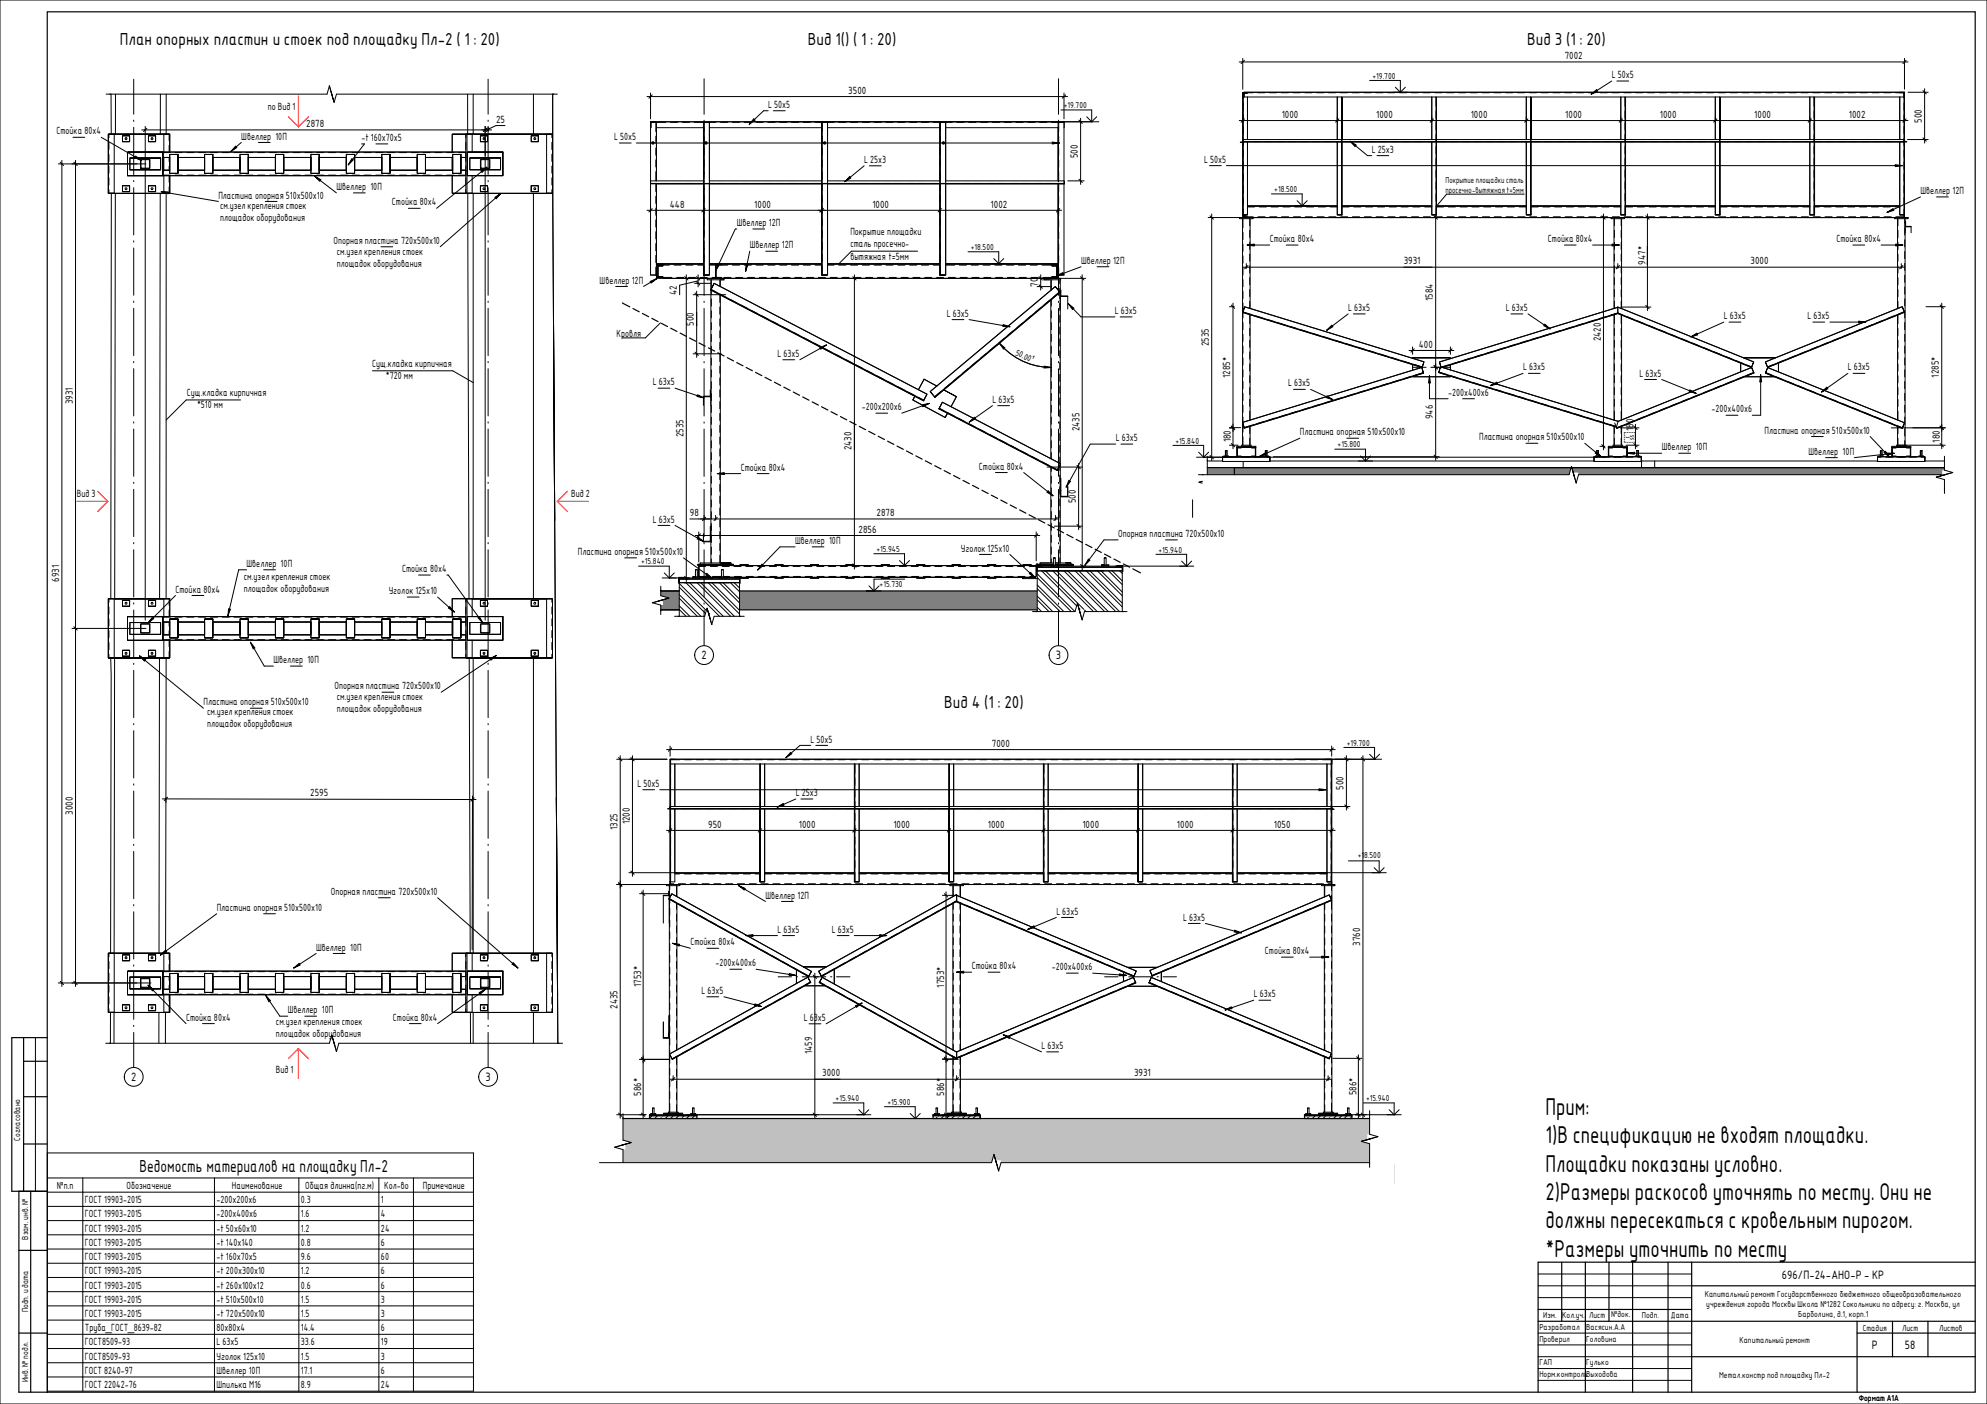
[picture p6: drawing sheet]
<svg xmlns="http://www.w3.org/2000/svg" width="841mm" height="594mm" viewBox="0 0 841 594" stroke-linecap="round" stroke-linejoin="round" font-family="sans-serif">
<defs><g id="words">
<g font-size="9.9">
<text x="654.2" y="471.8">Прим:</text>
<text x="654.2" y="483.8">1)В спецификацию не входят площадки.</text>
<text x="654.2" y="495.8">Площадки показаны условно.</text>
<text x="654.2" y="507.7">2)Размеры раскосов уточнять по месту. Они не</text>
<text x="654.2" y="519.7">должны пересекаться с кровельным пирогом.</text>
<text x="654.2" y="531.7">*Размеры уточнить по месту</text>
</g>
<g font-size="7.1">
<text x="50.8" y="19.1">План опорных пластин и стоек под площадку Пл-2 ( 1 : 20)</text>
<text x="342" y="19.1">Вид 1() ( 1 : 20)</text>
<text x="646.5" y="19.1">Вид 3 (1 : 20)</text>
<text x="399.7" y="299.6">Вид 4 (1 : 20)</text>
<text x="59.1" y="495.9">Ведомость материалов на площадку Пл-2</text>
</g>
<g font-size="4.9">
<text x="296.9" y="279">2</text>
<text x="446.9" y="279">3</text>
<text x="55.5" y="457.4">2</text>
<text x="205.5" y="457.4">3</text>
<text x="754.3" y="541">696/П-24-АНО-Р - КР</text>
<text x="792.3" y="570.9">Р</text>
<text x="806.3" y="570.9">58</text>
</g>
<g font-size="4.2">
<text x="662.3" y="25">7002</text>
<text x="682.2" y="33.1">L 50x5</text>
<text x="359.1" y="39.7">3500</text>
<text x="113.4" y="46.6">по Вид 1</text>
<text x="325.2" y="45.6">L 50x5</text>
<text x="129.6" y="53.8">2878</text>
<text x="210" y="51.9">25</text>
<text x="542.5" y="49.8">1000</text>
<text x="582.6" y="49.8">1000</text>
<text x="622.6" y="49.8">1000</text>
<text x="662.6" y="49.8">1000</text>
<text x="702.6" y="49.8">1000</text>
<text x="742.6" y="49.8">1000</text>
<text x="782.6" y="49.8">1002</text>
<text x="813.5" y="51.9" transform="rotate(-90 813.5 51.9)">500</text>
<text x="23.9" y="56.9">Стойка 80х4</text>
<text x="102.1" y="59.1">Швеллер 10П</text>
<text x="153" y="59.7">-t 160x70x5</text>
<text x="260" y="59.3">L 50x5</text>
<text x="580.6" y="64.6">L 25x3</text>
<text x="365.8" y="68.9">L 25x3</text>
<text x="456.2" y="66.9" transform="rotate(-90 456.2 66.9)">500</text>
<text x="509.8" y="68.9">L 50x5</text>
<text x="142.4" y="80.4">Швеллер 10П</text>
<text x="812.9" y="82.1">Швеллер 12П</text>
<text x="92.4" y="84">Пластина опорная 510х500х10</text>
<text x="93.1" y="88.5">см.узел крепления стоек</text>
<text x="165.9" y="86.9">Стойка 80х4</text>
<text x="283.5" y="87.8">448</text>
<text x="319.3" y="87.8">1000</text>
<text x="369.3" y="87.8">1000</text>
<text x="419.3" y="87.8">1002</text>
<text x="93.1" y="93.6">площадок оборудования</text>
<text x="311.9" y="95.7">Швеллер 12П</text>
<text x="360" y="99.5">Покрытие площадки</text>
<text x="141.2" y="103.2">Опорная пластина 720х500х10</text>
<text x="317.4" y="105.1">Швеллер 12П</text>
<text x="360" y="104.7">сталь просечно-</text>
<text x="537.5" y="102.5">Стойка 80х4</text>
<text x="655.2" y="102.5">Стойка 80х4</text>
<text x="777.3" y="102.5">Стойка 80х4</text>
<text x="142.5" y="108">см.узел крепления стоек</text>
<text x="142.5" y="113.2">площадок оборудования</text>
<text x="360" y="109.9">вытяжная t=5мм</text>
<text x="457.6" y="111.6">Швеллер 12П</text>
<text x="594.2" y="111.9">3931</text>
<text x="696.5" y="112" transform="rotate(-90 696.5 112)">947*</text>
<text x="741" y="111.9">3000</text>
<text x="253.8" y="120">Швеллер 12П</text>
<text x="286.5" y="124.7" transform="rotate(-90 286.5 124.7)">42</text>
<text x="439.3" y="121.4" transform="rotate(-90 439.3 121.4)">70</text>
<text x="570.7" y="131.6">L 63x5</text>
<text x="606.5" y="127.4" transform="rotate(-90 606.5 127.4)">1584</text>
<text x="637.4" y="131.6">L 63x5</text>
<text x="293.7" y="137.8" transform="rotate(-90 293.7 137.8)">500</text>
<text x="400.8" y="134">L 63x5</text>
<text x="472" y="132.9">L 63x5</text>
<text x="729.7" y="135.1">L 63x5</text>
<text x="765.2" y="135.1">L 63x5</text>
<text x="261" y="142.5">Кровля</text>
<text x="511.7" y="146.5" transform="rotate(-90 511.7 146.5)">2535</text>
<text x="600.6" y="147.1">400</text>
<text x="677.5" y="144.4" transform="rotate(-90 677.5 144.4)">2420</text>
<text x="157.6" y="155.4">Сущ.кладка кирпичная</text>
<text x="329.1" y="151">L 63x5</text>
<text x="163.4" y="160.2">*720 мм</text>
<text x="520.7" y="159.9" transform="rotate(-90 520.7 159.9)">1285*</text>
<text x="644.7" y="156.8">L 63x5</text>
<text x="694" y="159.3">L 63x5</text>
<text x="782.2" y="156.8">L 63x5</text>
<text x="820.7" y="159.8" transform="rotate(-90 820.7 159.8)">1285*</text>
<text x="79.1" y="167.7">Сущ.кладка кирпичная</text>
<text x="276.3" y="163">L 63x5</text>
<text x="545.3" y="163.5">L 63x5</text>
<text x="613" y="167.5">-200x400x6</text>
<text x="30.8" y="171.1" transform="rotate(-90 30.8 171.1)">3931</text>
<text x="83.4" y="172.5">*510 мм</text>
<text x="364.8" y="173.6">-200x200x6</text>
<text x="420.1" y="170.4">L 63x5</text>
<text x="606.5" y="177.3" transform="rotate(-90 606.5 177.3)">946</text>
<text x="724.5" y="174.5">-200x400x6</text>
<text x="289.3" y="184.9" transform="rotate(-90 289.3 184.9)">2535</text>
<text x="456.9" y="182.6" transform="rotate(-90 456.9 182.6)">2435</text>
<text x="550.2" y="184.2">Пластина опорная 510х500х10</text>
<text x="746.9" y="183.5">Пластина опорная 510х500х10</text>
<text x="360.5" y="190.5" transform="rotate(-90 360.5 190.5)">2430</text>
<text x="472.3" y="186.7">L 63x5</text>
<text x="521.1" y="187.2" transform="rotate(-90 521.1 187.2)">180</text>
<text x="626.1" y="186.3">Пластина опорная 510х500х10</text>
<text x="691.4" y="187.3" transform="rotate(-90 691.4 187.3)">⁪180</text>
<text x="703.4" y="190.6">Швеллер 10П</text>
<text x="821.1" y="187.3" transform="rotate(-90 821.1 187.3)">180</text>
<text x="765.5" y="192.4">Швеллер 10П</text>
<text x="313.5" y="199.2">Стойка 80х4</text>
<text x="414.4" y="198.7">Стойка 80х4</text>
<text x="32.5" y="210.3">Вид 3</text>
<text x="241.8" y="210.3">Вид 2</text>
<text x="455.4" y="213" transform="rotate(-90 455.4 213)">500</text>
<text x="276.3" y="221.1">L 63x5</text>
<text x="292" y="218.4">98</text>
<text x="371.1" y="218.4">2878</text>
<text x="363.4" y="225.4">2856</text>
<text x="473.3" y="227.2">Опорная пластина 720х500х10</text>
<text x="336.5" y="230.2">Швеллер 10П</text>
<text x="406.8" y="233.4">Уголок 125x10</text>
<text x="104.4" y="239.9">Швеллер 10П</text>
<text x="244.6" y="234.8">Пластина опорная 510х500х10</text>
<text x="103.2" y="245.5">см.узел крепления стоек</text>
<text x="170.2" y="242.1">Стойка 80х4</text>
<text x="25" y="246.1" transform="rotate(-90 25 246.1)">6931</text>
<text x="74.3" y="250.7">Стойка 80х4</text>
<text x="103.2" y="250.7">площадок оборудования</text>
<text x="164.5" y="251.4">Уголок 125x10</text>
<text x="115.7" y="280.6">Швеллер 10П</text>
<text x="141.6" y="291.7">Опорная пластина 720х500х10</text>
<text x="86.1" y="298.4">Пластина опорная 510х500х10</text>
<text x="142.5" y="296.1">см.узел крепления стоек</text>
<text x="87.6" y="302.5">см.узел крепления стоек</text>
<text x="142.5" y="301.2">площадок оборудования</text>
<text x="87.6" y="307.7">площадок оборудования</text>
<text x="343.1" y="314.2">L 50x5</text>
<text x="419.9" y="316">7000</text>
<text x="269.9" y="332.9">L 50x5</text>
<text x="568.7" y="334.1" transform="rotate(-90 568.7 334.1)">500</text>
<text x="131.3" y="337">2595</text>
<text x="336.8" y="336.9">L 25x3</text>
<text x="30.8" y="344.7" transform="rotate(-90 30.8 344.7)">3000</text>
<text x="261.4" y="351.3" transform="rotate(-90 261.4 351.3)">1325</text>
<text x="266.5" y="348.8" transform="rotate(-90 266.5 348.8)">1200</text>
<text x="299.8" y="350.2">950</text>
<text x="338.2" y="350.2">1000</text>
<text x="378.2" y="350.2">1000</text>
<text x="418.2" y="350.2">1000</text>
<text x="458.2" y="350.2">1000</text>
<text x="498.2" y="350.2">1000</text>
<text x="539.2" y="350.2">1050</text>
<text x="140.1" y="378.6">Опорная пластина 720х500х10</text>
<text x="324" y="380.2">Швеллер 12П</text>
<text x="91.7" y="385.4">Пластина опорная 510х500х10</text>
<text x="447.1" y="387">L 63x5</text>
<text x="500.8" y="389.5">L 63x5</text>
<text x="329.1" y="394.6">L 63x5</text>
<text x="352.2" y="394.6">L 63x5</text>
<text x="292.2" y="400">Стойка 80х4</text>
<text x="575.7" y="400.2" transform="rotate(-90 575.7 400.2)">3760</text>
<text x="133.8" y="402.2">Швеллер 10П</text>
<text x="535.5" y="403.8">Стойка 80х4</text>
<text x="302.8" y="408.9">-200x400x6</text>
<text x="411.3" y="410.1">Стойка 80х4</text>
<text x="445.3" y="410.5">-200x400x6</text>
<text x="271.4" y="417.6" transform="rotate(-90 271.4 417.6)">1753*</text>
<text x="399.6" y="417.9" transform="rotate(-90 399.6 417.9)">1753*</text>
<text x="297" y="420.5">L 63x5</text>
<text x="530.7" y="422">L 63x5</text>
<text x="78.7" y="431.9">Стойка 80х4</text>
<text x="121.8" y="428.7">Швеллер 10П</text>
<text x="166.3" y="431.9">Стойка 80х4</text>
<text x="261.4" y="426.9" transform="rotate(-90 261.4 426.9)">2435</text>
<text x="340.3" y="432">L 63x5</text>
<text x="116.8" y="433.7">см.узел крепления стоек</text>
<text x="116.8" y="438.9">площадок оборудования</text>
<text x="440.9" y="443.8">L 63x5</text>
<text x="343.7" y="446.1" transform="rotate(-90 343.7 446.1)">1459</text>
<text x="116.8" y="454">Вид 1</text>
<text x="348" y="455.5">3000</text>
<text x="480.1" y="455.5">3931</text>
<text x="271.4" y="463.7" transform="rotate(-90 271.4 463.7)">586*</text>
<text x="399.6" y="463.7" transform="rotate(-90 399.6 463.7)">586*</text>
<text x="574.1" y="463.5" transform="rotate(-90 574.1 463.5)">586*</text>
<text x="24.1" y="503.1">№п.п</text>
<text x="53.6" y="503.1">Обозначение</text>
<text x="98.2" y="503.1">Наименование</text>
<text x="129.2" y="503.1">Общая длинна(пг.м)</text>
<text x="162.6" y="503.1">Кол-во</text>
<text x="179" y="503.1">Примечание</text>
<text x="35.9" y="509.1">ГОСТ 19903-2015</text>
<text x="91.7" y="509.1">-200x200x6</text>
<text x="127.4" y="509.1">0.3</text>
<text x="161.3" y="509.1">1</text>
<text x="35.9" y="515.1">ГОСТ 19903-2015</text>
<text x="91.7" y="515.1">-200x400x6</text>
<text x="127.4" y="515.1">1.6</text>
<text x="161.3" y="515.1">4</text>
<text x="35.9" y="521.2">ГОСТ 19903-2015</text>
<text x="91.7" y="521.2">-t 50x60x10</text>
<text x="127.4" y="521.2">1.2</text>
<text x="161.3" y="521.2">24</text>
<text x="35.9" y="527.2">ГОСТ 19903-2015</text>
<text x="91.7" y="527.2">-t 140x140</text>
<text x="127.4" y="527.2">0.8</text>
<text x="161.3" y="527.2">6</text>
<text x="35.9" y="533.2">ГОСТ 19903-2015</text>
<text x="91.7" y="533.2">-t 160x70x5</text>
<text x="127.4" y="533.2">9.6</text>
<text x="161.3" y="533.2">60</text>
<text x="35.9" y="539.2">ГОСТ 19903-2015</text>
<text x="91.7" y="539.2">-t 200x300x10</text>
<text x="127.4" y="539.2">1.2</text>
<text x="161.3" y="539.2">6</text>
<text x="35.9" y="545.2">ГОСТ 19903-2015</text>
<text x="91.7" y="545.2">-t 260x100x12</text>
<text x="127.4" y="545.2">0.6</text>
<text x="161.3" y="545.2">6</text>
<text x="35.9" y="551.2">ГОСТ 19903-2015</text>
<text x="91.7" y="551.2">-t 510x500x10</text>
<text x="127.4" y="551.2">1.5</text>
<text x="161.3" y="551.2">3</text>
<text x="35.9" y="557.3">ГОСТ 19903-2015</text>
<text x="91.7" y="557.3">-t 720x500x10</text>
<text x="127.4" y="557.3">1.5</text>
<text x="161.3" y="557.3">3</text>
<text x="35.9" y="563.3">Труба_ГОСТ_8639-82</text>
<text x="91.7" y="563.3">80x80x4</text>
<text x="127.4" y="563.3">14.4</text>
<text x="161.3" y="563.3">6</text>
<text x="35.9" y="569.3">ГОСТ8509-93</text>
<text x="91.7" y="569.3">L 63x5</text>
<text x="127.4" y="569.3">33.6</text>
<text x="161.3" y="569.3">19</text>
<text x="35.9" y="575.3">ГОСТ8509-93</text>
<text x="91.7" y="575.3">Уголок 125x10</text>
<text x="127.4" y="575.3">1.5</text>
<text x="161.3" y="575.3">3</text>
<text x="35.9" y="581.3">ГОСТ 8240-97</text>
<text x="91.7" y="581.3">Швеллер 10П</text>
<text x="127.4" y="581.3">17.1</text>
<text x="161.3" y="581.3">6</text>
<text x="35.9" y="587.3">ГОСТ 22042-76</text>
<text x="91.7" y="587.3">Шпилька М16</text>
<text x="127.4" y="587.3">8.9</text>
<text x="161.3" y="587.3">24</text>
</g>
<g font-size="3.5">
<text x="581" y="33.3">+19.700</text>
<text x="450.3" y="45.8">+19.700</text>
<text x="611.9" y="77.4">Покрытие площадки сталь</text>
<text x="539.4" y="81.3">+18.500</text>
<text x="611.9" y="81.7">просечно-вытяжная t=5мм</text>
<text x="411" y="105.8">+18.500</text>
<text x="429.6" y="150.1" transform="rotate(25 429.6 150.1)">50.00°</text>
<text x="497.6" y="187.7">+15.840</text>
<text x="566.2" y="189.3">+15.800</text>
<text x="371" y="233.5">+15.945</text>
<text x="490.4" y="233.8">+15.940</text>
<text x="271.4" y="238.8">+15.840</text>
<text x="372.4" y="248.6">+15.730</text>
<text x="570" y="315.5">+19.700</text>
<text x="574.7" y="363">+18.500</text>
<text x="353.7" y="465.9">+15.940</text>
<text x="375.6" y="467.5">+15.900</text>
<text x="578.2" y="465.9">+15.940</text>
<text x="8.6" y="482.7" transform="rotate(-90 8.6 482.7)">Согласовано</text>
<text x="11.9" y="524.5" transform="rotate(-90 11.9 524.5)">Взам. инв. №</text>
<text x="721.6" y="548.7">Капитальный ремонт Государственного бюджетного общеобразовательного</text>
<text x="11.9" y="555.3" transform="rotate(-90 11.9 555.3)">Подп. и дата</text>
<text x="653.2" y="557.7">Изм. Кол.уч. Лист</text>
<text x="682" y="557.5">№док.</text>
<text x="695" y="557.7">Подп.</text>
<text x="707.3" y="557.7">Дата</text>
<text x="722.2" y="552.9">учреждения города Москвы Школа №1282 Сокольники по адресу: г. Москва, ул</text>
<text x="761.1" y="557.1">Барболина, д.1, корп.1</text>
<text x="651.6" y="562.7">Разработал</text>
<text x="671.4" y="562.7">Васясин.А.А</text>
<text x="788.5" y="563">Стадия</text>
<text x="805.2" y="563">Лист</text>
<text x="820.8" y="563">Листов</text>
<text x="651.6" y="567.7">Проверил</text>
<text x="671.4" y="567.7">Головина</text>
<text x="736.3" y="568.1">Капитальный ремонт</text>
<text x="651.6" y="577.7">ГАП</text>
<text x="671.4" y="577.7">Гулько</text>
<text x="11.9" y="584.8" transform="rotate(-90 11.9 584.8)">Инв. № подл.</text>
<text x="651.6" y="582.7">Норм.контрольВыходова</text>
<text x="727.7" y="583">Метал.констр под площадку Пл-2</text>
<text x="786.8" y="592.7">Формат А1А</text>
</g>
</g></defs>
<g fill="none" stroke="#000" stroke-width=".42">
<path d="M47 39.8l.1 17M48.9 39.8v17M67.9 39.8v17M70.3 39.8v17M139.4 36.3l1.3 4.5M139.4 36.3l2 7-1.3-4.5M139.4 36.3l-1 3.5h-93.5M197.9 39.8l.1 17M200.3 39.8v17M225.8 39.8v17M233.9 39.8l2.2 401.6M235.9 39.8h-93.5l-1 3.5"/>
<path d="M46.1 56.8h2.2v25h-2.5M46.1 56.8h25.5h-25.5M46.1 56.8v1.5M46.1 56.8h2.2M48.3 56.8h21.1h-21.1M51.8 57.4v2.5M54.8 57.4h-3h3M54.8 59.9h-3h3M54.8 57.4v2.5v-2.5M62.8 57.4v2.5M65.9 57.4h-3.1h3.1M65.9 59.9h-3.1h3.1"/>
<path d="M65.9 57.4v2.5v-2.5M69.4 56.8h2.2M71.6 56.8v2.8M71.6 56.8l.3 7.5v-7.5h-2.5v7.5M191.4 56.8v7.5M197.2 56.8v25M197.6 56.8h2.3v7.5M197.6 56.8h36h-36M199.8 56.8h-8.4h6.3v25h-6.3h6.2M199.9 56.8h31.5h-31.5M203.4 57.4v2.5M206.4 57.4h-3h3"/>
<path d="M206.4 59.9h-3h3M206.4 57.4v2.5v-2.5M224.9 57.4v2.5M227.9 57.4h-3h3M227.9 59.9h-3h3M227.9 57.4v2.5v-2.5M231.4 56.8h2.5v25h-2.5zM231.4 56.8h2.2v1.5M46.1 60.3v3M46.1 65.3v3M46.1 70.3v3M46.1 75.3v3"/>
<path d="M51.8 78.6h3h-3M54 64.4v10M54.3 64.3h.1M54.3 64.3h142.9M54.8 78.6v2.5M55 66.9v5M59.6 67.4h3.8v3.9h-3.8zM59.7 67.6h3.5v3.5h-3.5zM62.8 78.6h3.1h-3.1M65.9 78.6v2.5M68 66.9h-13h13M68 71.9h-13h13"/>
<path d="M68 66.9v5v-5M69 72h2.8M69 64.4h-15h15M69 74.4h-15h15M69 64.4v10v-10M69 66.6h2.8M69 64.6h3.1M69 74.3h128.2M69 74.1h3.1M69.4 74.3v7.5h2.2M69.4 66.6v5.4M71.6 61.6v2.7"/>
<path d="M71.6 66.6v1.7M71.6 70.3v1.7M71.6 74.3v2.8M71.6 79.1v2.7M71.8 65.3v8.1M71.9 74.3v7.5v-7.5M74.1 64.6h3M74.1 74.1h3M75.3 65.4h-3.5h3.5M75.3 73.4h-3.5h3.5M75.3 65.4v8v-8M79.1 64.6h3"/>
<path d="M79.1 74.1h3M84.1 64.6h3M84.1 74.1h3M86.6 66.6h-11.3v5.4h11.3M86.6 72v-5.4v5.4M86.6 65.3v8.1M89.1 64.6h3M89.1 74.1h3M90.1 65.4h-3.5h3.5M90.1 73.4h-3.5h3.5M90.1 65.4v8v-8M94.1 64.6h3"/>
<path d="M94.1 74.1h3M99.1 64.6h3M99.1 74.1h3M101.6 72v-5.4v5.4M101.6 65.3v8.1M101.6 66.6h-11.5v5.4h11.5M104.1 64.6h3M104.1 74.1h3M105.1 65.4h-3.5h3.5M105.1 73.4h-3.5h3.5M105.1 65.4v8v-8M109.1 64.6h3"/>
<path d="M109.1 74.1h3M114.1 64.6h3M114.1 74.1h3M116.6 72v-5.4v5.4M116.6 65.3v8.1M116.6 66.6h-11.5v5.4h11.5M119.1 64.6h3M119.1 74.1h3M120.1 65.4h-3.5h3.5M120.1 73.4h-3.5h3.5M120.1 65.4v8v-8M124.1 64.6h3"/>
<path d="M124.1 74.1h3M129.1 64.6h3M129.1 74.1h3M131.6 72v-5.4v5.4M131.6 65.3v8.1M131.6 66.6h-11.5v5.4h11.5M134.1 64.6h3M134.1 74.1h3M135.1 65.4h-3.5h3.5M135.1 73.4h-3.5h3.5M135.1 65.4v8v-8M139.1 64.6h3"/>
<path d="M139.1 74.1h3M144.1 64.6h3M144.1 74.1h3M146.6 72v-5.4v5.4M146.6 65.3v8.1M146.6 66.6h-11.5v5.4h11.5M149.1 64.6h3M149.1 74.1h3M150.1 65.4h-3.5h3.5M150.1 73.4h-3.5h3.5M150.1 65.4v8v-8M154.1 64.6h3"/>
<path d="M154.1 74.1h3M159.1 64.6h3M159.1 74.1h3M161.6 72v-5.4v5.4M161.6 65.3v8.1M161.6 66.6h-11.5v5.4h11.5M164.1 64.6h3M164.1 74.1h3M165.1 65.4h-3.5h3.5M165.1 73.4h-3.5h3.5M165.1 65.4v8v-8M169.1 64.6h3"/>
<path d="M169.1 74.1h3M174.1 64.6h3M174.1 74.1h3M176.6 72v-5.4v5.4M176.6 65.3v8.1M176.6 66.6h-11.5v5.4h11.5M179.1 64.6h3M179.1 74.1h3M180.1 65.4h-3.5h3.5M180.1 73.4h-3.5h3.5M180.1 65.4v8v-8M184.1 64.6h3"/>
<path d="M184.1 74.1h3M189.1 64.6h3M189.1 74.1h3M191.4 66.6v5.4M191.4 74.3v7.5M191.6 66.6h-11.5v5.4h11.5M191.6 65.3v8.1M194.1 64.6h3.1M194.1 74.1h3.1M195.1 65.4h-3.5h3.5M195.1 73.4h-3.5h3.5M195.1 65.4v8v-8"/>
<path d="M197.2 66.6h-2.1v5.4h2.1M197.9 64.3v10M198.9 66.8v5M199.9 74.3v7.5h-2.3M203.4 78.6h3h-3M203.5 67.4h3.8v3.9h-3.8zM203.6 67.6h3.5v3.5h-3.5zM206.4 78.6v2.5M211.9 66.8h-13h13M211.9 71.8h-13h13M211.9 66.8v5v-5M212.9 64.3h-15h15"/>
<path d="M212.9 74.3h-15h15M212.9 64.3v10v-10M224.9 78.6h3h-3M227.9 78.6v2.5M233.6 60.3v3M233.6 65.3v3M233.6 70.3v3M233.6 75.3v3M45.8 81.8h.3M45.8 81.8v-25v25M46.1 81.8h25.5h-25.5M46.1 81.8h.1"/>
<path d="M46.1 80.3v1.5M46.1 81.8h25.5M46.4 81.8h1.9M47.1 81.8l-.2 171.5M48.8 81.8l-.3 171.5M51.8 81.1h3h-3M51.8 81.1v-2.5v2.5M62.8 81.1h3.1h-3.1M62.8 81.1v-2.5v2.5M67.8 81.8l-.3 171.5M69.4 81.8h1.9M70.3 81.8v171.5"/>
<path d="M197.6 81.8h36h-36M197.6 81.8h.1M197.9 81.8h1.9M198 81.8l.5 171.5M200.3 81.8v171.5M203.4 81.1h3h-3M203.4 81.1v-2.5v2.5M224.9 81.1h3h-3M224.9 81.1v-2.5v2.5M225.8 81.8v171.5M231.4 81.8h1.9M233.6 80.3v1.5h-36"/>
<path d="M157.7 156.9h34l8.6 5M101.8 169.2h-23l-8.5 8.5M234.8 220.2l-.5-83.9 .5 83.9M46.1 253.3h2.2v175h-2.5M46.1 253.3h25.5h-25.5M46.1 253.3v1.5M46.1 256.8v3M46.1 253.3h2.2M48.3 253.4h21.1h-21.1M51.8 254v2.5M54.8 254h-3h3M54.8 256.5h-3h3"/>
<path d="M54.8 254v2.5v-2.5M62.8 254v2.5M65.9 254h-3.1h3.1M65.9 256.5h-3.1h3.1M65.9 254v2.5v-2.5M69.4 253.3h2.2M71.6 253.3v2.8M71.6 258.1v2.8M71.6 253.3l.3 7.6v-7.6h-2.5v7.6M191.4 253.3v7.6M197.2 253.3v25M197.6 253.3h2.3v7.6"/>
<path d="M197.6 253.3h36h-36M199.8 253.3h-8.4h6.3v25h-6.3h6.2M199.9 253.4h31.5h-31.5M203.4 254v2.5M206.4 254h-3h3M206.4 256.5h-3h3M206.4 254v2.5v-2.5M224.9 254v2.5M227.9 254h-3h3M227.9 256.5h-3h3M227.9 254v2.5v-2.5M231.4 253.3h2.5v25h-2.5z"/>
<path d="M231.4 253.3h2.2v1.5M233.6 256.8v3M45.8 278.3h.3M45.8 278.3v-25v25M45.8 278.3h2.5M46.1 278.4h25.5h-25.5M46.1 278.4h.1M46.1 261.8v3M46.1 266.8v3M46.1 271.8v3M46.4 278.3h1.9M46.9 278.4l-.1 124.9"/>
<path d="M51.8 277.6h3h-3M51.8 275.1h3h-3M51.8 277.6v-2.5v2.5M54 260.9v10M54.3 260.9h142.9M54.8 275.1v2.5M55 263.4v5M59.6 264h3.8v3.8h-3.8zM59.7 264.1h3.5v3.6h-3.5zM62.8 277.6h3.1h-3.1M62.8 275.1h3.1h-3.1M62.8 277.6v-2.5v2.5"/>
<path d="M65.9 275.1v2.5M67.5 278.4l-.2 124.9M68 263.4h-13h13M68 268.4h-13h13M68 263.4v5v-5M69 268.6h2.8M69 260.9h-15h15M69 270.9h-15h15M69 260.9v10v-10M69 263.2h2.8M69 261.1h3.1M69 270.9h128.2"/>
<path d="M69 270.7h3.1M69.4 270.9v7.4h2.5l-25.8 .1v-1.6M69.4 263.2v5.4M69.4 278.3h1.9M70.3 278.4l-.2 124.9M71.6 263.2v1.7M71.6 266.9v1.7M71.6 270.9v2.7M71.6 275.6v2.8M71.8 261.9v8M71.9 270.9v7.4v-7.4M74.1 261.1h3"/>
<path d="M74.1 270.7h3M75.3 261.9h-3.5h3.5M75.3 269.9h-3.5h3.5M75.3 261.9v8v-8M79.1 261.1h3M79.1 270.7h3M84.1 261.1h3M84.1 270.7h3M86.6 263.2h-11.3v5.4h11.3M86.6 268.6v-5.4v5.4M86.6 261.9v8M89.1 261.1h3"/>
<path d="M89.1 270.7h3M90.1 261.9h-3.5h3.5M90.1 269.9h-3.5h3.5M90.1 261.9v8v-8M94.1 261.1h3M94.1 270.7h3M99.1 261.1h3M99.1 270.7h3M101.6 268.6v-5.4v5.4M101.6 261.9v8M101.6 263.2h-11.5v5.4h11.5M104.1 261.1h3"/>
<path d="M104.1 270.7h3M105.1 261.9h-3.5h3.5M105.1 269.9h-3.5h3.5M105.1 261.9v8v-8M109.1 261.1h3M109.1 270.7h3M114.1 261.1h3M114.1 270.7h3M116.6 268.6v-5.4v5.4M116.6 261.9v8M116.6 263.2h-11.5v5.4h11.5M119.1 261.1h3"/>
<path d="M119.1 270.7h3M120.1 261.9h-3.5h3.5M120.1 269.9h-3.5h3.5M120.1 261.9v8v-8M124.1 261.1h3M124.1 270.7h3M129.1 261.1h3M129.1 270.7h3M131.6 268.6v-5.4v5.4M131.6 261.9v8M131.6 263.2h-11.5v5.4h11.5M134.1 261.1h3"/>
<path d="M134.1 270.7h3M135.1 261.9h-3.5h3.5M135.1 269.9h-3.5h3.5M135.1 261.9v8v-8M139.1 261.1h3M139.1 270.7h3M144.1 261.1h3M144.1 270.7h3M146.6 268.6v-5.4v5.4M146.6 261.9v8M146.6 263.2h-11.5v5.4h11.5M149.1 261.1h3"/>
<path d="M149.1 270.7h3M150.1 261.9h-3.5h3.5M150.1 269.9h-3.5h3.5M150.1 261.9v8v-8M154.1 261.1h3M154.1 270.7h3M159.1 261.1h3M159.1 270.7h3M161.6 268.6v-5.4v5.4M161.6 261.9v8M161.6 263.2h-11.5v5.4h11.5M164.1 261.1h3"/>
<path d="M164.1 270.7h3M165.1 261.9h-3.5h3.5M165.1 269.9h-3.5h3.5M165.1 261.9v8v-8M169.1 261.1h3M169.1 270.7h3M174.1 261.1h3M174.1 270.7h3M176.6 268.6v-5.4v5.4M176.6 261.9v8M176.6 263.2h-11.5v5.4h11.5M179.1 261.1h3"/>
<path d="M179.1 270.7h3M180.1 261.9h-3.5h3.5M180.1 269.9h-3.5h3.5M180.1 261.9v8v-8M184.1 261.1h3M184.1 270.7h3M189.1 261.1h3M189.1 270.7h3M191.4 263.2v5.4M191.4 270.9v7.4M191.6 263.2h-11.5v5.4h11.5M191.6 261.9v8"/>
<path d="M194.1 261.1h3.1M194.1 270.7h3.1M195.1 261.9h-3.5h3.5M195.1 269.9h-3.5h3.5M195.1 261.9v8v-8M197.2 263.2h-2.1v5.4h2.1M197.6 278.4h36h-36M197.6 278.4h.1M197.6 278.3h36M197.9 260.9v10M197.9 278.3h1.9M198.6 278.4l.4 124.9"/>
<path d="M198.9 263.4v5M199.9 270.9v7.4h-2.3M200.3 278.4v124.9M203.4 277.6h3h-3M203.4 275.1h3h-3M203.4 277.6v-2.5v2.5M203.5 264h3.8v3.8h-3.8zM203.6 264.1h3.5v3.6h-3.5zM206.4 275.1v2.5M211.9 263.4h-13h13M211.9 268.4h-13h13M211.9 263.4v5v-5"/>
<path d="M212.9 260.9h-15h15M212.9 270.9h-15h15M212.9 260.9v10v-10M224.9 277.6h3h-3M224.9 275.1h3h-3M224.9 277.6v-2.5v2.5M225.8 278.4v124.9M227.9 275.1v2.5M231.4 278.3h1.9M233.6 261.8v3M233.6 266.8v3M233.6 271.8v3"/>
<path d="M233.6 276.8v1.6M46.1 403.3h2.2M46.1 403.3h25.5h-25.5M46.1 403.3v1.5M46.1 406.8v3M46.1 411.8v3M46.1 416.8v3M48.3 403.4h21.1h-21.1M51.8 404v2.5M54 410.9v10M54.3 410.9h.1M54.3 410.9h142.9"/>
<path d="M54.8 404h-3h3M54.8 406.5h-3h3M54.8 404v2.5v-2.5M55 413.4v5M59.6 414h3.8v3.8h-3.8zM59.7 414.1h3.5v3.6h-3.5zM62.8 404v2.5M65.9 404h-3.1h3.1M65.9 406.5h-3.1h3.1M65.9 404v2.5v-2.5M68 413.4h-13h13M68 418.4h-13h13"/>
<path d="M68 413.4v5v-5M69 418.6h2.8M69 410.9h-15h15M69 410.9v10v-10M69 413.2h2.8M69 411.1h3.1M69.4 413.2v5.4M69.4 403.3h2.2M71.6 403.3v2.8M71.6 408.1v2.8M71.6 413.2v1.7M71.6 416.9v1.7"/>
<path d="M71.6 403.3l.3 7.6v-7.6h-2.5v7.6M71.8 411.9v8M74.1 411.1h3M75.3 411.9h-3.5h3.5M75.3 419.9h-3.5h3.5M75.3 411.9v8v-8M79.1 411.1h3M84.1 411.1h3M86.6 413.2h-11.3v5.4h11.3M86.6 418.6v-5.4v5.4M86.6 411.9v8M89.1 411.1h3"/>
<path d="M90.1 411.9h-3.5h3.5M90.1 419.9h-3.5h3.5M90.1 411.9v8v-8M94.1 411.1h3M99.1 411.1h3M101.6 418.6v-5.4v5.4M101.6 411.9v8M101.6 413.2h-11.5v5.4h11.5M104.1 411.1h3M105.1 411.9h-3.5h3.5M105.1 419.9h-3.5h3.5M105.1 411.9v8v-8"/>
<path d="M109.1 411.1h3M114.1 411.1h3M116.6 418.6v-5.4v5.4M116.6 411.9v8M116.6 413.2h-11.5v5.4h11.5M119.1 411.1h3M120.1 411.9h-3.5h3.5M120.1 419.9h-3.5h3.5M120.1 411.9v8v-8M124.1 411.1h3M129.1 411.1h3M131.6 418.6v-5.4v5.4"/>
<path d="M131.6 411.9v8M131.6 413.2h-11.5v5.4h11.5M134.1 411.1h3M135.1 411.9h-3.5h3.5M135.1 419.9h-3.5h3.5M135.1 411.9v8v-8M139.1 411.1h3M144.1 411.1h3M146.6 418.6v-5.4v5.4M146.6 411.9v8M146.6 413.2h-11.5v5.4h11.5M149.1 411.1h3"/>
<path d="M150.1 411.9h-3.5h3.5M150.1 419.9h-3.5h3.5M150.1 411.9v8v-8M154.1 411.1h3M159.1 411.1h3M161.6 418.6v-5.4v5.4M161.6 411.9v8M161.6 413.2h-11.5v5.4h11.5M164.1 411.1h3M165.1 411.9h-3.5h3.5M165.1 419.9h-3.5h3.5M165.1 411.9v8v-8"/>
<path d="M169.1 411.1h3M174.1 411.1h3M176.6 418.6v-5.4v5.4M176.6 411.9v8M176.6 413.2h-11.5v5.4h11.5M179.1 411.1h3M180.1 411.9h-3.5h3.5M180.1 419.9h-3.5h3.5M180.1 411.9v8v-8M184.1 411.1h3M189.1 411.1h3M191.4 403.3v7.6"/>
<path d="M191.4 413.2v5.4M191.6 413.2h-11.5v5.4h11.5M191.6 411.9v8M194.1 411.1h3.1M195.1 411.9h-3.5h3.5M195.1 419.9h-3.5h3.5M195.1 411.9v8v-8M197.2 403.3v25M197.2 413.2h-2.1v5.4h2.1M197.6 403.3h2.3v7.6M197.6 403.3h36h-36M197.9 410.9v10"/>
<path d="M198.9 413.4v5M199.8 403.3h-8.4h6.3v25h-6.3h6.2M199.9 403.4h31.5h-31.5M203.4 404v2.5M203.5 414h3.8v3.8h-3.8zM203.6 414.1h3.5v3.6h-3.5zM206.4 404h-3h3M206.4 406.5h-3h3M206.4 404v2.5v-2.5M211.9 413.4h-13h13M211.9 418.4h-13h13M211.9 413.4v5v-5"/>
<path d="M212.9 410.9h-15h15M212.9 410.9v10v-10M224.9 404v2.5M227.9 404h-3h3M227.9 406.5h-3h3M227.9 404v2.5v-2.5M231.4 403.3h2.5v25h-2.5zM231.4 403.3h2.2v1.5M233.6 406.8v3M233.6 411.8v3M233.6 416.8v3M45.8 428.3h.3"/>
<path d="M45.8 428.3v-25v25M46.1 428.4h25.5h-25.5M46.1 428.4h.1M46.1 421.8v3M46.1 426.8v1.5M46.1 428.3h25.5M46.4 428.3h1.9l-.1 13.1M46.8 428.4l-.1 13M51.8 427.7h3h-3M51.8 425.2h3h-3M51.8 427.7v-2.5v2.5M54.8 425.2v2.5"/>
<path d="M62.8 427.7h3.1h-3.1M62.8 425.2h3.1h-3.1M62.8 427.7v-2.5v2.5M65.9 425.2v2.5M67.3 428.4l-.1 13M69 420.9h-15h15M69 420.9h128.2M69 420.7h3.1M69.4 420.9v7.4h2.2M69.4 428.3h1.9M70 428.4v13M71.6 420.9v2.7"/>
<path d="M71.6 425.6v2.8M71.9 420.9v7.4v-7.4M74.1 420.7h3M79.1 420.7h3M84.1 420.7h3M89.1 420.7h3M94.1 420.7h3M99.1 420.7h3M104.1 420.7h3M109.1 420.7h3M114.1 420.7h3M119.1 420.7h3"/>
<path d="M124.1 420.7h3M129.1 420.7h3M134.1 420.7h3M139.1 420.7h3M140.4 437.9l-1 3.5h-94.7M144.1 420.7h3M149.1 420.7h3M154.1 420.7h3M159.1 420.7h3M164.1 420.7h3M169.1 420.7h3M174.1 420.7h3"/>
<path d="M179.1 420.7h3M184.1 420.7h3M189.1 420.7h3M191.4 420.9v7.4M194.1 420.7h3.1M197.6 428.4h36h-36M197.6 428.4h.1M197.9 428.3h1.9M199.1 428.4l.1 13M199.9 420.9v7.4h-2.3M200.3 428.4v13M203.4 427.7h3h-3"/>
<path d="M203.4 425.2h3h-3M203.4 427.7v-2.5v2.5M206.4 425.2v2.5M212.9 420.9h-15h15M224.9 427.7h3h-3M224.9 425.2h3h-3M224.9 427.7v-2.5v2.5M225.8 428.4v13M227.9 425.2v2.5M231.4 428.3h1.9M233.6 426.8v1.6l-36-.1M233.6 421.8v3"/>
<path d="M236 421.1l-.5-83.8 .5 83.8M141.1 440.4l1.3 4.5M141.7 442.4l-1.3-4.5 2 7M238.1 441.4h-94.7l-1 3.5"/>
<circle cx="53.3" cy="58.7" r=".4"/>
<circle cx="64.4" cy="58.7" r=".4"/>
<circle cx="204.9" cy="58.7" r=".4"/>
<circle cx="226.4" cy="58.7" r=".4"/>
<circle cx="53.3" cy="79.8" r=".4"/>
<circle cx="64.4" cy="79.8" r=".4"/>
<circle cx="204.9" cy="79.8" r=".4"/>
<circle cx="226.4" cy="79.8" r=".4"/>
<circle cx="53.3" cy="255.3" r=".4"/>
<circle cx="64.4" cy="255.3" r=".4"/>
<circle cx="204.9" cy="255.3" r=".4"/>
<circle cx="226.4" cy="255.3" r=".4"/>
<circle cx="53.3" cy="276.4" r=".4"/>
<circle cx="64.4" cy="276.4" r=".4"/>
<circle cx="204.9" cy="276.4" r=".4"/>
<circle cx="226.4" cy="276.4" r=".4"/>
<circle cx="53.3" cy="405.3" r=".4"/>
<circle cx="64.4" cy="405.3" r=".4"/>
<circle cx="204.9" cy="405.3" r=".4"/>
<circle cx="226.4" cy="405.3" r=".4"/>
<circle cx="53.3" cy="426.4" r=".4"/>
<circle cx="64.4" cy="426.4" r=".4"/>
<circle cx="204.9" cy="426.4" r=".4"/>
<circle cx="226.4" cy="426.4" r=".4"/>
</g>
<path d="M122.1 49.4l4.2 4.2M126.3 40.6v13M130.6 49.4l-4.3 4.2M32.6 212.1h13M41.4 207.9l4.2 4.2M45.6 212.1l-4.2 4.3M235.9 212.1h13M235.9 212.1l4.3 4.3M240.2 207.9l-4.3 4.2M126.3 443.7v12.7M126.3 443.7l-4.2 4.2M126.3 443.7l4.3 4.2" fill="none" stroke="#f00" stroke-width=".5"/>
<g fill="#808080">
<path d="M279.7 250h7.8v8h-7.8v-2h1v-2.2l2.5-.8-3.5-1z"/>
<path d="M313 250h126v8h-126z"/>
</g>
<path d="M287.5 246.5v14.3h10.8l1-3.5 .7 2.5h2.3v1h10.7v-14.3zM439 241.5v17.3h16.1l1-3.5 .7 2.5h2.3v1h16v-17.3z" fill="#fff"/>
<g fill="#000">
<circle cx="276.4" cy="60.5" r=".5"/>
<circle cx="298.8" cy="60.5" r=".5"/>
<circle cx="349.1" cy="60.5" r=".5"/>
<circle cx="399.3" cy="60.5" r=".5"/>
</g>
<g fill="none" stroke="#000" stroke-width=".42">
<path d="M275.4 51.5h175.1l-.1 2.5M275.4 51.5v64.9h2.3M275.4 51.5v.2M275.4 51.8v2.2M275.4 51.5l2.5 .2-2.2 .2-.1 2.1h-.2zM275.4 51.8h6.4M277.6 51.8v3.9M277.6 57.7v3M277.9 51.8v24.7M277.9 54h19.9M283.8 51.8h3M288.8 51.8h3"/>
<path d="M293.8 51.8h4M297.8 51.8h2.5zM297.8 51.8v64.6h2.5h-2.5v-38.6h-22.4M298 51.8v64.6M300.3 54h47.5M303 51.8h-2.7v25.8M305 51.8h3M310 51.8h3M315 51.8h3M320 51.8h3M325 51.8h3M330 51.8h3"/>
<path d="M335 51.8h3M340 51.8h3M345 51.8h2.8M347.8 51.8h2.5zM347.8 51.8v64.6h2.5h-2.5v-38.6h-49.8M348 51.8v64.6M350.3 54h47.5M353 51.8h-2.7v25.8M355 51.8h3M360 51.8h3M365 51.8h3M370 51.8h3"/>
<path d="M375 51.8h3M380 51.8h3M385 51.8h3M390 51.8h3M395 51.8h2.8M397.8 51.8h2.5zM397.8 51.8v64.6h2.5h-2.5v-38.6h-49.8M398 51.8v64.6M400.3 54h47.6M403.1 51.8h-2.8v25.8M405.1 51.8h3M410.1 51.8h3"/>
<path d="M415.1 51.8h3M420.1 51.8h3M425.1 51.8h3M430.1 51.8h3M435.1 51.8h3M440.1 51.8h3M445.1 51.8h5.3M447.9 51.8v24.7M448.1 51.8v3.9M448.1 57.7v3M448.5 51.5v.3h1.8M450.4 51.8v24.7"/>
<path d="M275.4 76.5h22.4M275.4 77.6h22.4M275.4 76.5v1.3zM277.6 62.7v3M277.6 67.7v3M277.6 72.7v3.8M277.6 77.8v3.3M277.9 77.8v38.6v-38.6M298 77.6h49.8M300.3 76.5h47.5M300.3 77.8v38.6M348 77.6h49.8"/>
<path d="M350.3 76.5h47.5M350.3 77.8v38.6M398 77.6h52.5M398 77.8h52.5M400.3 76.5h50.2M400.3 77.8v38.6M448.1 62.7v3M448.1 67.7v3M448.1 72.7v3.8M448.1 77.8v3.3M450.4 77.8v38.6M450.5 76.5v1.3z"/>
<path d="M277.6 83.1v3M277.6 88.1v3M277.6 93.1v3M277.6 98.1v3M448.1 83.1v3M448.1 88.1v3M448.1 93.1v3M448.1 98.1v3M277.6 113.1v3.3h-2.2M277.6 103.1v3M277.6 108.1v3M277.9 111.8h2.6l-.2 .4h-1.9l-.3 .3 .1 4.7 2.1 .2 .2 .4h-2.6z"/>
<path d="M277.9 111.8h19.9M278.1 112.5v4.5M278.4 117.4h2M280.3 112.6h-1.8v4.4h1.8M280.4 117v.4v-.4M280.4 112.2h-1.9h1.9M280.4 112.2v.4M280.9 111.9l-.5 .7h-1.9v4.4h1.9l.5 .8h164M280.9 112.2h2.4M280.9 117.4h3.5M285.3 112.2h3M286.4 117.4h3"/>
<path d="M290.3 112.2h3M291.4 117.4h3M295.3 112.2h2.5M296.4 117.4h3M297.8 111.5h-19.9v.3M299.4 117.8h7v.6h-7zM299.4 117.8v.6M300.3 111.8h47.5M300.3 111.5h47.5M300.3 112.2h2.7M300.9 118.4v4.1M301.1 118.4v3.8"/>
<path d="M301.4 117.4h3M302.3 119.9l-1.5 2.8zM302.3 119.9l90.1 46.9M302.9 111.8h2.6l-.2 .4h-1.9l-.2 .3v4.7l2.1 .2 .2 .4h-2.6zM304.7 118.4v2.7M304.9 118.4v2.9M305 112.2h3M306.4 117.4h3M306.4 117.8v.6h-1.4M310 112.2h3M311.4 117.4h3M315 112.2h3"/>
<path d="M316.4 117.4h3M320 112.2h3M321.4 117.4h3M325 112.2h3M326.4 117.4h3M330 112.2h3M331.4 117.4h3M335 112.2h3M336.4 117.4h3M340 112.2h3M341.4 117.4h3M345 112.2h2.8"/>
<path d="M346.4 117.4h3M350.3 111.8h47.5M350.3 111.5h47.5M350.3 112.2h2.7M351.4 117.4h3M355 112.2h3M356.4 117.4h3M360 112.2h3M361.4 117.4h3M365 112.2h3M366.4 117.4h3M370 112.2h3"/>
<path d="M371.4 117.4h3M375 112.2h3M376.4 117.4h3M380 112.2h3M381.4 117.4h3M385 112.2h3M386.4 117.4h3M388.4 106.3h-28l-5.3 5.2M390 112.2h3M391.4 117.4h3M395 112.2h2.8M396.4 117.4h3"/>
<path d="M400.3 111.5h47.6v-33.7v38.6h2.5M400.3 111.8h47.6h-2.6l.2 .4h1.9l.3 .3-.1 4.7-2.1 .2-.2 .4h2.6l.2-1.4M400.3 112.2h3.8M401.4 117.4h3M406.1 112.2h3M406.4 117.4h3M411.1 112.2h3M411.4 117.4h3M416.1 112.2h3M416.4 117.4h3M421.1 112.2h3M421.4 117.4h3"/>
<path d="M426.1 112.2h3M426.4 117.4h3M431.1 112.2h3M431.4 117.4h3M436.1 112.2h3M436.4 117.4h3M441.1 112.2h3.8M441.4 117.4h3.5M441.9 117.8v.6h2.3M441.9 117.8h7v.6h-7zM444.8 118.4v4.4M444.9 111.9l.5 .7h1.9v4.4h-1.9l-.5 .8"/>
<path d="M444.9 117.6v.2M445 118.4v4.3M445.4 117v.4v-.4M445.4 117.4h2M445.4 112.2v.4M445.5 112.6h1.8v4.4h-1.8M447.4 112.2h-2h2M447.7 112.5v4.5M448.1 113.1v3.3h2.2M448.1 103.1v3M448.1 108.1v3M448.6 118.4v1.6"/>
<path d="M448.8 118.4v77.8M448.9 117.8v.6M279.5 136.6l-6.3 6.4h-9.9M300.8 122.7l90.1 46.9 1.5-2.8-1.5 2.8zM300.9 122.7v115.5M301 122.5l90 46.9M301.1 122.8v1.7M301.1 126.5v3M301.1 131.5v3M301.1 136.5v3M304.7 124.7v3.2M304.7 129.9v3"/>
<path d="M304.7 134.9v3M304.7 139.9v3M304.9 124.8v113.4M444.8 126.9v67.2M445 129.5v-2.7l3.7-3.1-2-2.4 2 2.4-52.9 44.4M445 131.5v3M445 136.5v3M446.7 121.3l-53 44.4M448.5 123.5l-52.9 44.4M448.6 122v1.6M448.6 123.8v2.6M448.6 128.4v3"/>
<path d="M448.6 133.4v3M448.6 138.4v3M448.8 122.7l.3 .1 .1 2.3 2.8 .3h-3.2zM452 125.4v5.4M301.1 141.5v3M301.1 146.5v3M301.1 151.5v3M301.1 156.5v3M304.7 144.9v3M304.7 149.9v3M304.7 154.9v3M304.7 159.9v3"/>
<path d="M445 141.5v3M445 146.5v3M445 151.5v3M445 156.5v3M448.6 143.4v3M448.6 148.4v3M448.6 153.4v3M448.6 158.4v3M297.8 167.9v3.6M300.9 167.7l-.1-2.8-.2 2.6-2.8 .2 3.1 .2v3.6M301.1 161.5v3M301.1 166.5v3"/>
<path d="M301.1 171.5v3M301.1 176.5v3M304.7 164.9v3M304.7 169.9v3M304.7 174.9v3M304.7 179.9v3M386.4 169.3l13.7 7.3M387.3 167.7l-.9 1.6 .9-1.6M393.7 165.7l2.1 2.4zM396.5 163.4l-5.3-2.9-2.4 4.4M397.5 173l50 26 1.4-2.8-1.4 2.8zM397.6 172.8l50 26"/>
<path d="M398.9 170.2l-1.4 2.8zM398.9 170.2l50 26M399.5 165l5.3 2.9-5.3-2.9M401.1 174.9l-1 1.7 1-1.7M404.8 167.9l-2.2 4.2M445 161.5v3M445 166.5v3M445 171.5v3M445 176.5v3M448.6 163.4v3M448.6 168.4v3M448.6 173.4v3"/>
<path d="M448.6 178.4v3M301.1 181.5v3M301.1 186.5v3M301.1 191.5v3M301.1 196.5v3M304.7 184.9v3M304.7 189.9v3M304.7 194.9v3M304.7 199.9v3M444.8 197.6l.1 40.6M445 181.5v3M445 186.5v3"/>
<path d="M445 191.5v2.7M445 197.7v1.8M448.6 183.4v3M448.6 188.4v3M448.6 193.4v2.7M448.6 196.9v2.1M448.8 196.5l-.1 41.7M301.1 201.5v3M301.1 206.5v3M301.1 211.5v3M301.1 216.5v3M304.7 204.9v3"/>
<path d="M304.7 209.9v3.1M304.7 215v3M304.7 220v3M445 201.5v3M445 206.5v3M445 211.5v3M445 216.5v3M448.6 201v3M448.6 206v3M448.6 211v3M448.6 216v3M448.8 207.5l.3 .1 .1 2.3 2.8 .3h-3.2z"/>
<path d="M449.1 202.3v5.3M452 205.7v4.5M295.8 239.6v-.3v4.6M295.8 239.7v4.2M295.8 239.7h2.9M296.4 238.2v.6h-1v.5M297.8 225.8v3.5M297.8 229.1l2.8-.2 .1-2.5 .2-.1v3zM300.7 222.7v3.7M300.7 239.7h3M300.7 226.4h.1M300.9 238.2h.1"/>
<path d="M301.1 221.5v3M301.1 226.5v3M301.1 231.5v3M301.1 236.5v1.7M304.7 225v3M304.7 230v3M304.7 235v3.2M304.8 238.2h.1M305 238.2h4.4h-13v.6h13v-.6v.6h1h-15v.5h15v-.5v.5h2.9M305.7 239.7h3M310.7 239.7h3M313.3 239.3h-2.9h2.9"/>
<path d="M313.3 239.3v-.3h3.5h-3.5v.3h3.5v-.3v.3h11.2v-.3h3.5h-3.5v.3h3.5v-.3v.3h11.5v-.3h3.5h-3.5v.3h3.5v-.3v.3h11.5v-.3h3.5h-3.5v.3h3.5v-.3v.3h11.5v-.3h3.5h-3.5v.3h3.5v-.3v.3h11.5v-.3h3.5h-3.5v.3h3.5v-.3v.3h11.5v-.3h3.5h-3.5v.3h3.5v-.3v.3h11.5v-.3h3.5h-3.5v.3h3.5v-.3v.3h11.5v-.3h3.5h-3.5v.3h3.5v-.3v.3M315.7 239.7h3M320.7 239.7h3M325.7 239.7h3M330.7 239.7h3M335.7 239.7h3M340.7 239.7h3M345.7 239.7h3M350.7 239.7h3M355.7 239.7h3M360.7 239.7h3M365.7 239.7h3"/>
<path d="M370.7 239.7h3M375.7 239.7h3M380.7 239.7h3M385.7 239.7h3M390.7 239.7h3M395.7 239.7h3M400.7 239.7h3M405.7 239.7h3M410.7 239.7h3M415.7 239.7h3M420.7 239.7h3M425.7 239.7h3"/>
<path d="M430.7 239.7h3M435.7 239.7h2.9M436.5 239.3h2.1v4.3M436.5 239.3h2.1h-142.8v4.6M439 239.5h36.1v.5h-36.1zM439.1 239.5v-.9h-.3l-.4 5.5-5.5 .4v.3h6.1M439.3 239.5h1.9l.1-.2h-2.5v2.5l.2-.1v-1.9M444.2 238.2h-3.9v.6h-1v.5M445 221.5v3M445 226.5v3M445 231.5v3M445 236.5v1.7"/>
<path d="M445.9 236v3h-1.1h3v.5h-3v-.5v.5M445.9 236h.8zM445.9 238.2h-5.6v.6h5.6h-6.6v.5h5.5h-3.5M446.7 236v3h1.1v.5M446.7 238.8h6.6v-.6v.6h1zM447.6 238.2h-.9h6.6h-2.2M448.6 221v3M448.6 226v3M448.6 231v3M448.6 236v2.2M454.3 238.8v.5h-6.5M467.4 236h.8z"/>
<path d="M467.4 236v3h-1.1h3v.5h-3v-.5v.5M468.2 236v3h1.1v.5M474.8 239.5h-1.9l-.1-.2h2.5v2.5l-.2-.1v-1.9M276.2 255l3.5 1v4M278.7 254.3l4.5-1.3-7 2M279.7 248v4l3.5 1M280.7 253.8l-4.5 1.2M287.5 257.9l2.9 2.9M287.5 251.6l9.2 9.2M287.5 256.3l4.5 4.5M287.5 246.9l11.5 11.4M287.5 244.5h25.5v.5h-25.5z"/>
<path d="M287.5 245h25.5v1.5h-25.5zM287.5 248.5l11.1 11.1M287.5 253.2l7.6 7.6M287.8 244.5h1.9l.1-.2h-2.5v2.5l.2-.1v-1.9M290.3 246.5l14.3 14.3M291.9 246.5l14.2 14.3M294.4 241h.8zM294.4 241v3h-1.1h3v.5h-3v-.5v.5M295 246.5l14.3 14.3M295.2 241v3h1.1v.5M295.8 243.9h3.8M296.3 244.3h8"/>
<path d="M296.6 246.5l14.2 14.3M298 244.3h3.5v.2h-3.5v-.2v.2M299.3 257.3l-1 3.5h-12.8M299.8 246.5l13.2 13.3M299.8 259.2l.6 .6M300 259.8l1.3 4.5M301.3 246.5l11.7 11.7M301.5 244.3v.2M301.6 243.9h3.8M304.5 246.5l8.5 8.6M305.4 241v3h-1.1h3v.5h-3v-.5v.5M305.4 241h.8z"/>
<path d="M306 246.5l7 7M306.2 243.9h2.7M306.2 241v3h1.1v.5M307.3 244.3h130.7M309.2 246.5l3.8 3.9M310.8 246.5l2.2 2.3M310.9 243.9h3M313 246.5h-25.5v14.3M313 246.5v14.3M313.3 244.3h-2.5l.1 .2h1.9M313.3 244.3h3.5v.2h-3.5h3.5v-.2M313.3 244.3v2.5l-.3-.1v-1.9"/>
<path d="M315.9 243.9h3M320.9 243.9h3M325.9 243.9h3M328 244.3h3.5v.2h-3.5v-.2v.2h3.5v-.2M330.9 243.9h3M335.9 243.9h3M340.9 243.9h3M343 244.3h3.5v.2h-3.5v-.2v.2h3.5v-.2M345.9 243.9h3M350.9 243.9h3M355.9 243.9h3M358 244.3h3.5v.2h-3.5v-.2v.2h3.5v-.2"/>
<path d="M360.9 243.9h3M365.9 243.9h3M370.9 243.9h3M373 244.3h3.5v.2h-3.5v-.2v.2h3.5v-.2M375.9 243.9h3M380.9 243.9h3M385.9 243.9h3M388 244.3h3.5v.2h-3.5v-.2v.2h3.5v-.2M390.9 243.9h3M395.9 243.9h3M400.9 243.9h3M403 244.3h3.5v.2h-3.5v-.2v.2h3.5v-.2"/>
<path d="M405.9 243.9h3M410.9 243.9h3M415.9 243.9h3M418 244.3h3.5v.2h-3.5v-.2v.2h3.5v-.2M420.9 243.9h3M425.9 243.9h3M430.9 243.9h3M433 244.3h.1M435.9 243.9h2.6M437 258.8h18.1M439 247.5l11.3 11.3M439 253.8l5 5"/>
<path d="M439 252.2l6.6 6.6M439 258.5l.3 .3M439 240h36.1v1.5h-36.1zM439 244.4l14.4 14.4M439 257l1.9 1.8M439 242.8l16 16M439 249.1l9.7 9.7M440.9 241.5l14.8 14.9M442.5 241.5l16.2 16.3M445.6 241.5l17.3 17.3M447.2 241.5l17.2 17.3M450.4 241.5l17.2 17.3"/>
<path d="M451.9 241.5l17.3 17.3M455.1 241.5l17.2 17.3M456.1 255.3l-1 3.5M456.6 257.2l.6 .6M456.6 241.5l17.3 17.3M456.8 257.8l1.3 4.5M457.3 259.8l-1.2-4.5 2 7M459.1 258.1l.6 .7M459.8 241.5l15.3 15.3M461.4 241.5l13.7 13.7M464.5 241.5l10.6 10.6M466.1 241.5l9 9"/>
<path d="M469.2 241.5l5.9 5.9M470.8 241.5l4.3 4.3M473.9 241.5l1.2 1.2M475.1 241.5h-36.1v17.3M475.1 241.5v17.3M477.1 258.8h-18l-1 3.5M300.6 261.8l-1.3-4.5 2 7M315 260.8h-12.7l-1 3.5"/>
<circle cx="276.4" cy="60.5" r=".5"/>
<circle cx="298.8" cy="60.5" r=".5"/>
<circle cx="349.1" cy="60.5" r=".5"/>
<circle cx="399.3" cy="60.5" r=".5"/>
</g>
<g fill="none" stroke="#000" stroke-width=".5">
<path d="M263.3 128.2l3.3 1.7M267.9 130.6l2.7 1.3M271.9 132.6l2.7 1.4M275.9 134.7l2.7 1.4M279.9 136.8l2.7 1.4M283.9 138.9l2.7 1.3M287.9 140.9l2.6 1.4M291.9 143l2.6 1.4M295.9 145.1l2.6 1.4M299.9 147.2l2.6 1.4M303.9 149.3l2.6 1.3M307.8 151.3l2.7 1.4"/>
<path d="M311.8 153.4l2.7 1.4M315.8 155.5l2.7 1.4M319.8 157.6l2.7 1.4M323.8 159.6l2.7 1.4M327.8 161.7l2.7 1.4M331.8 163.8l2.7 1.4M335.8 165.9l2.6 1.4M339.8 168l2.6 1.3M343.8 170l2.6 1.4M347.8 172.1l2.6 1.4M351.8 174.2l2.6 1.4M355.7 176.3l2.7 1.4"/>
<path d="M359.7 178.3l2.7 1.4M363.7 180.4l2.7 1.4M367.7 182.5l2.7 1.4M371.7 184.6l2.7 1.4M375.7 186.7l2.7 1.3M379.7 188.7l2.7 1.4M383.7 190.8l2.7 1.4M387.7 192.9l2.6 1.4M391.7 195l2.6 1.4M395.7 197l2.6 1.4M399.7 199.1l2.6 1.4M403.7 201.2l2.6 1.4"/>
<path d="M407.6 203.3l2.7 1.4M411.6 205.4l2.7 1.3M415.6 207.4l2.7 1.4M419.6 209.5l2.7 1.4M423.6 211.6l2.7 1.4M427.6 213.7l2.7 1.4M431.6 215.8l2.7 1.3M435.6 217.8l2.6 1.4M439.6 219.9l2.6 1.4M443.6 222l2.6 1.4M447.6 224.1l2.6 1.3M451.6 226.1l2.6 1.4"/>
<path d="M455.5 228.2l2.7 1.4M459.5 230.3l2.7 1.4M463.5 232.4l2.7 1.4M467.5 234.5l2.7 1.3M471.5 236.5l2.7 1.4M475.5 238.6l2.7 1.4M279.7 250h7.8M279.7 258h7.8M289.7 246.5h19M313 250h126M313 258h126M441.7 241.5h25.5"/>
<path d="M479.5 240.7l3.3 1.7"/>
</g>
<g fill="#808080">
<path d="M511 197.9v3h153.2l.8-3zM665.3 197.9l.6 2h2.3v1h153.9v-2h1v-1z"/>
<path d="M665.3 197.9l.6 2h2.3v1h153.9v-2h1v-1zM522.5 197.9v3h141.7l.8-3z"/>
</g>
<g fill="none" stroke="#000" stroke-width=".42">
<path d="M526 39.2h.2M526 39.2v51.7M526 39.2h.6h-.4v52.2l.3 .3h1.5l.1 .3h-2v-1.1M526.1 39.2l2 .2-1.8 .1-.2 1.7zM526.6 39h279.5v51.9M526.6 39v2h279.5M526.6 39.2h3.8M526.6 39l279.5 .2M532.4 39.2h3M537.4 39.2h3M542.4 39.2h3M547.4 39.2h3"/>
<path d="M552.4 39.2h3M557.4 39.2h3M562.4 39.2h3M567.4 39.2h3M572.4 39.2h3M577.4 39.2h3M582.4 39.2h3M587.4 39.2h3M592.4 39.2h3M597.4 39.2h3M602.4 39.2h3M607.4 39.2h3"/>
<path d="M612.4 39.2h3M617.4 39.2h3M622.4 39.2h3M627.4 39.2h3M632.4 39.2h3M637.4 39.2h3M642.4 39.2h3M647.4 39.2h3M652.4 39.2h3M657.4 39.2h3M662.4 39.2h3M667.4 39.2h3"/>
<path d="M672.4 39.2h3M677.4 39.2h3M682.4 39.2h3M687.4 39.2h3M692.4 39.2h3M697.4 39.2h3M702.4 39.2h3M707.4 39.2h3M712.4 39.2h3M717.4 39.2h3M722.4 39.2h3M727.4 39.2h3"/>
<path d="M732.4 39.2h3M737.4 39.2h3M742.4 39.2h3M747.4 39.2h3M752.4 39.2h3M757.4 39.2h3M762.4 39.2h3M767.4 39.2h3M772.4 39.2h3M777.4 39.2h3M782.4 39.2h3M787.4 39.2h3"/>
<path d="M792.4 39.2h3M797.4 39.2h3M802.4 39.2h3.7M804.1 39h2v2l-.3-1.7zM806.1 39.2v1.8M806.1 39.2l-.2 51.7M526.3 59h41.5M528 41v18M566.1 41v18M567.9 41v49.9M567.9 59.9h-41.6l41.6 .1M568.1 59.9h39.8"/>
<path d="M606.1 41v18M607.8 59h-39.7v-18v49.9h-2h2v-30.9h39.8M607.9 41v49.9M608.1 59.9h39.8M646.1 41v18M647.8 59h-39.7v-18v49.9h-2h2v-30.9h39.8M647.9 41v49.9M648.1 59.9h39.8M686.1 41v18.1M687.9 59h-39.8v-18v49.9h-2h2v-30.9h39.8M687.9 41v49.9M688.1 59.9h39.8"/>
<path d="M726.1 41v18.1M727.9 59l-39.8 .1v-18.1v49.9h-2h2v-30.9h39.8M727.9 41v49.9M728.1 59.9h39.8M766.1 41v18.1M767.9 59l-39.8 .1v-18.1v49.9h-2h2v-30.9h39.8M767.9 41v49.9M768.1 59.9h37.8M768.1 41v18h37.8v1h-37.8v30.9h-2h2zM804.1 41v18M806.1 59l.2 .9 .8 .1h-1zM525.1 60.1h.8l.2-.9v1z"/>
<path d="M526 60.2v30.7h2h-2M528 60v30.9M566.1 60v30.9M606.1 60v30.9M646.1 60v30.9M686.1 60v30.9M726.1 60v30.9M766.1 60v30.9M804.1 60v30.9M524.8 92h282.8M524.8 92.5h5.6M524.8 92v.5v-.4"/>
<path d="M526 92.5v95.9M526.1 92.5v3.8M526.1 98.3v3M528 87h38.1M529 92.5v3M529 97.5v3M529.2 92.5v38M530.4 92v.5v-.4M530.5 91.7h-3.6v-.8v1.1M532.5 91.7h3M533.1 87.6h3M537.5 91.7h3"/>
<path d="M538.1 87.6h3M542.5 91.7h3M543.1 87.6h3M547.5 91.7h3M548.1 87.6h3M552.5 91.7h3M553.1 87.6h3M557.5 91.7h3M558.1 87.6h3M562.5 91.7h3M563.1 87.6h3M566.1 87.2h-38.1v.3l3.1 .1"/>
<path d="M567.5 91.7h3M568.1 87.2h38M568.1 87h38M568.1 87.6h3M572.5 91.7h3M573.1 87.6h3M577.5 91.7h3M578.1 87.6h3M582.5 91.7h3M583.1 87.6h3M587.5 91.7h3M588.1 87.6h3"/>
<path d="M592.5 91.7h3M593.1 87.6h3M597.5 91.7h3M598.1 87.6h3M602.5 91.7h3M603.1 87.6h3M607.5 91.7h3M608.1 87.2h38M608.1 87h38M608.1 87.6h3M612.5 91.7h3M613.1 87.6h3"/>
<path d="M617.5 91.7h3M618.1 87.6h3M622.5 91.7h3M623.1 87.6h3M627.5 91.7h3M628.1 87.6h3M632.5 91.7h3M633.1 87.6h3M637.5 91.7h3M638.1 87.6h3M642.5 91.7h3M643.1 87.6h3"/>
<path d="M645.2 82.1h-32.9l-4.1 4.9M647.5 91.7h3M648.1 87.2h38M648.1 87h38M648.1 87.6h3M652.5 91.7h3M653.1 87.6h3M657.5 91.7h3M658.1 87.6h3M662.5 91.7h3M663.1 87.6h3M667.5 91.7h3"/>
<path d="M668.1 87.6h3M672.5 91.7h3M673.1 87.6h3M677.5 91.7h3M678.1 87.6h3M682 92.5h5.6M682 92v.5v-.5M682.5 91.7h3M683.1 87.6h3M683.2 92.5v38M683.4 92.5v3M683.4 97.5v3"/>
<path d="M686.2 92.5v3M686.2 97.5v3M686.4 92.5v38.1M687.5 91.7h3M687.6 92v.5v-.4M688.1 87.2h38M688.1 87h38M688.1 87.6h3M692.5 91.7h3M693.1 87.6h3M697.5 91.7h3M698.1 87.6h3"/>
<path d="M702.5 91.7h3M703.1 87.6h3M707.5 91.7h3M708.1 87.6h3M712.5 91.7h3M713.1 87.6h3M717.5 91.7h3M718.1 87.6h3M722.5 91.7h3M723.1 87.6h3M727.5 91.7h3M728.1 87.2h38"/>
<path d="M728.1 87h38M728.1 87.6h3M732.5 91.7h3M733.1 87.6h3M737.5 91.7h3M738.1 87.6h3M742.5 91.7h3M743.1 87.6h3M747.5 91.7h3M748.1 87.6h3M752.5 91.7h3M753.1 87.6h3"/>
<path d="M757.5 91.7h3M758.1 87.6h3M762.5 91.7h3M763.1 87.6h3M767.5 91.7h3M768.1 87.2h36M768.1 87h36M768.1 87.6h2M772.1 87.6h3M772.5 91.7h3M777.1 87.6h3M777.5 91.7h3"/>
<path d="M782.1 87.6h3M782.5 91.7h3M787.1 87.6h3M787.5 91.7h3M792.1 87.6h3M792.5 91.7h3M797.1 87.6h3M797.5 91.7h3M802 92.5h5.6M802 92v.5v-.5M802.1 87.6h2M802.5 91.7h3.6"/>
<path d="M803.2 92.5v38.1M803.4 92.5v3M803.4 97.5v3M804.1 90.9h2zM806.1 90.9v1.1M806.1 90.9v1.1v-.2M806.1 90.9v.8M806.3 92.5v1.9M806.3 96.4v3M806.4 92.5v95.9M806.4 93.7l.3 2 2.2 .3h-2.5zM806.4 93.7v2"/>
<path d="M806.4 96v2.5M807.6 92v.5v-.4M808.9 96v2.5M526.1 103.3v3M526.1 108.3v3M526.1 113.3v3M526.1 118.3v3M529 102.5v3M529 107.5v3M529 112.5v3M529 117.5v3M683.4 102.5v3"/>
<path d="M683.4 107.5v3M683.4 112.5v3M683.4 117.5v3M686.2 102.5v3M686.2 107.5v3M686.2 112.5v3M686.2 117.5v3M803.4 102.5v3M803.4 107.5v3M803.4 112.5v3M803.4 117.5v3M806.3 101.4v3"/>
<path d="M806.3 106.4v3M806.3 111.4v3M806.3 116.4v3M526.1 132.2l75.9 23.3 .7-2.4-.7 2.4zM526.1 123.3v3M526.1 128.3v3.8M526.1 132.2v2.3M526.1 136.5v3M526.1 132l76 23.3M526.1 132l3.6 1.1M526.8 129.8l-.7 2.4zM526.8 129.8l75.9 23.3"/>
<path d="M529 122.5v3M529 127.5v3M529 133.1v3.9M529 139v3M529.2 133.2v44.6M531.6 133.7l2.9 .9M536.4 135.2l2.8 .8M541.2 136.6l2.8 .9M545.9 138.1l2.9 .9M550.7 139.6l2.9 .8M660.8 139.8l-2.9 .9M665.6 138.4l-2.9 .8"/>
<path d="M670.3 136.9l-2.8 .9M675.1 135.4l-2.8 .9M679.9 134l-2.9 .8M681.8 133.4l3-.9-74.8 22.9M683.2 133.2v44.6M683.4 122.5v3M683.4 127.5v3M683.4 133.1v3.9M683.4 139v3M684.8 132.6l56.6 22.9 .9-2.4-.9 2.4zM684.8 132.4l56.7 22.9M684.8 132.5l-74.8 23.1-.7-2.4 .7 2.1"/>
<path d="M684.8 132.2v.2M684.8 132.4v.1M684.8 132.1v.3M684.8 130l57.5 23.1M684.8 130l-75.5 23.2M684.8 130v2.2M686.2 122.5v3M686.2 127.5v3M686.2 133.2v3.8M686.2 139v3M686.4 133.3v44.4M803.2 133.3v44.4"/>
<path d="M803.4 122.5v3M803.4 127.5v3M803.4 133.2v3.8M803.4 139v3M805.2 129.8l-57.9 23.3M805.2 129.8l.9 2.3zM806.1 131.9l-57.9 23.4 2.5-1M806.1 132.1l-57.9 23.4M806.3 121.4v3.1M806.3 126.5v3M806.3 131.5v3M806.3 136.5v3"/>
<path d="M526.1 141.5v3M526.1 146.5v3M526.1 151.5v3M526.1 156.5v3M529 144v3M529 149v3M529 154v3M529 159v3M597.9 159.4h16M597.9 159.3h.1M597.9 151.4h16h-16M597.9 151.4v.2"/>
<path d="M597.9 154.2v2.5M597.9 155.4h5.8M601.8 155.5l.8 2.4zM601.8 155.5l-75.8 23.2M602.5 157.7l-75.9 23.2M602.6 157.9l-75.9 23.2M605.7 155.4h.5M608.2 155.4h5.7M609.7 155.2l.3 .1M609.7 155.2l-.7 2.4zM610.5 155.5l74.4 22.8M612.2 158.4l-3.1-1 75.2 23.1"/>
<path d="M613 154.5l-3 .9M613.9 159.2v.2v-.2M613.9 151.4v.4M613.9 154.4v2.1M614.2 159l2.8 .9M617.7 153l-2.8 .9M622.5 151.5l-2.8 .9M627.3 150.1l-2.9 .9M632.1 148.6l-2.9 .9M636.9 147.1l-2.9 .9M641.7 145.7l-2.9 .9M646.4 144.2l-2.8 .9"/>
<path d="M651.2 142.8l-2.9 .8M656 141.3l-2.9 .9M683.4 144v3M683.4 149v3M683.4 154v3M683.4 159v3M686.2 144v3M686.2 149v3M686.2 154v3M686.2 159v3M736.8 153.6v3.8v-3.8M738.1 151.4h13.5h-13.5"/>
<path d="M738.5 159.4h12.7M741.5 155.5l-56.6 22.8-.7 2.4-75.2-23.1M741.5 155.5l.9 2.3zM742.3 157.6l-58 23.4 2.6-1M742.4 157.8l-58 23.4M747.3 153.1l.9 2.4zM747.3 157.9l57.9 23.3 1-2.3-1 2.3zM748.2 155.5l-.9 2.4zM748.2 155.5l58 23.4M749.9 158.7l-2.5-1 57.9 23.3M751.8 159.4l2.7 1.2M752.8 153.6v3.8v-3.8"/>
<path d="M755.3 152.4l-2.8 1.1M803.4 144v3M803.4 149v3M803.4 154v3M803.4 159v3M806.3 141.5v3M806.3 146.5v3M806.3 151.5v3M806.3 156.5v3M526 178.7l.7 2.4zM526.1 161.5v3M526.1 166.5v3"/>
<path d="M526.1 171.5v3M526.1 176.5v2.2M526.1 179.2v3.6M529 164v3M529 169v3M529 174v3.8M618.9 160.5l2.9 .9M683.4 164v3M683.4 169v3M683.4 174v3.8M683.5 179l.4 1.1M686.2 164v3"/>
<path d="M686.2 169v3M686.2 174v3.8M691.5 178.1l-2.8 1.2M696.2 176.3l-2.8 1.1M700.8 174.4l-2.8 1.1M756.4 161.3l2.8 1.1M761 163.2l2.8 1.1M765.7 165.1l2.8 1.1M803.4 164v3M803.4 169v3M803.4 174v3.8M806.3 161.5v3"/>
<path d="M806.3 166.5v3M806.3 171.5v3M806.3 176.5v3M511 195.1h6.5M511 193.1v7.8M517.5 193.3h20v2h-20zM518 193.1h.1M518 193.1v.2M518 193.1h2h-.6M518.7 190.7h.7M518.7 190.7v2.4h-.7M518.7 190.7h.6"/>
<path d="M518.7 190.7h.6zM519 193.5h-1.5v1.7M519.4 193.1h.6M519.4 190.7v2.4M520 193.1h.1M520 193.1v.2M521 193.5h3M523.5 189.3h1.9l-.1 .3h-1.4l-.2 .2 .1 3 1.5 .2 .1 .3h-1.9zM523.6 188.9h8v.4h-8zM525.4 189.3h4.3M525.6 188.4h4v.5h-4zM526 193.5h3"/>
<path d="M526.1 184.8v3.6M526.2 195.3v2.6M529 180.4v3M529 185.4v3M529.2 180.4v8M529.7 193.3h-4.3h4.3M529.7 189.3h1.8v4h-1.8l.1-.3 1.4-.1 .2-.2-.1-3-1.5-.1zM531 193.5h3M535 193.1h.6M535 193.1h.1M535 193.1v.2M535.6 190.7h.7v2.4h.7"/>
<path d="M535.6 190.7v2.4M535.6 193.1h-.6h2M535.6 190.7h.7M536 193.5h1.6v1.6M537 193.1h.1M537 193.1v.2M537.5 195.1h137.2M665.2 197.4l-1 3.5h-156.9M665.9 199.9l1.3 4.5M674.7 193.3h20v2h-20zM675.3 193.1h.1M675.3 193.1v.2"/>
<path d="M675.3 193.1h2h-.7M676 190.7h.6M676 190.7v2.4h-.7M676 190.7h.6zM676.2 193.5h-1.5v1.7M676.6 193.1h.7M676.6 190.7v2.4M677.3 193.1h.1M677.3 193.1v.2M678.2 193.5h3M680.8 189.3h1.8l-.1 .3h-1.3l-.2 .2v3l1.5 .2 .1 .3h-1.8zM680.8 188.9h8v.4h-8z"/>
<path d="M682.6 189.3h4.4M682.8 188.4h4v.5h-4zM683.2 180.4v8M683.2 193.5h3M683.4 180.4v3M683.4 185.4v3M684.2 180.7l.2 .5zM686.2 180.5v2.9M686.2 185.4v3M686.4 180.4v8M687 193.3h-4.4h4.4M687 189.3h1.8v4h-1.8l.1-.3 1.3-.1 .2-.2v-3l-1.5-.1z"/>
<path d="M688.2 193.5h3M692.2 193.1h.7M692.2 193.1h.1M692.2 193.1v.2M692.9 190.7h.6v2.4h.7M692.9 190.7v2.4M692.9 193.1h-.7h2M692.9 190.7h.6M693.2 193.5h1.6v1.6M694.2 193.1h.1M694.2 193.1v.2M694.8 195.1h99.9"/>
<path d="M694.8 195.1v2.8M700.4 195.1v2.8M794.7 193.3h20v2h-20zM795.3 193.1h.1M795.3 193.1v.2M795.3 193.1h2h-.7M796 190.7h.6M796 190.7v2.4h-.7M796 190.7h.6zM796.2 193.5h-1.5v1.7M796.6 193.1h.7M796.6 190.7v2.4"/>
<path d="M797.3 193.1h.1M797.3 193.1v.2M798.2 193.5h3M800.8 189.3h1.8l-.1 .3h-1.3l-.2 .2v3l1.5 .2 .1 .3h-1.8zM800.8 188.9h8v.4h-8zM802.6 189.3h4.4M802.8 188.4h4v.5h-4zM803.2 180.4v8M803.2 193.5h3M803.4 180.5v2.9M803.4 185.4v3M806.3 181.5v3"/>
<path d="M806.3 186.5v1.9M807 193.3h-4.4h4.4M807 189.3h1.8v4h-1.8l.1-.3 1.3-.1 .2-.2v-3l-1.5-.1zM808.2 193.5h3M812.2 193.1h.7M812.2 193.1h.1M812.2 193.1v.2M812.9 190.7h.6v2.4h.7M812.9 190.7v2.4M812.9 193.1h-.7h2M812.9 190.7h.2M812.9 190.7h.2z"/>
<path d="M813.1 190.7h.4M813.2 193.5h1.6v1.6M814.2 193.1h.1M814.2 193.1v.2M814.7 195.1h8.4M823.1 193.1v5.8l3.5 1M826.6 199.9l-7 2 4.5-1.3M826.6 199.9l-4.5 1.3M504.8 211.5v7.4M508.9 203.7l-1.4 .4 1.4 .3M666.5 201.9l-1.3-4.5 2 7M819.6 201.9l3.5 1v5.9"/>
<path d="M822.1 200.9h-153.9l-1 3.5"/>
</g>
<path d="M511 197.9h154h-142.5v3M665.3 197.9h157.8" fill="none" stroke="#000" stroke-width=".5"/>
<path d="M590.1 492.3l.2 8.8zM263.7 473.3v9.1l3.5 1-2.5 .7v2.3h-1v5.5h156l1-3.5 .7 2.5h2.3v1h156v-8l-3.5-1 2.5-.7v-2.3h1v-6.6z" fill="#c0c0c0"/>
<g fill="#fff">
<path d="M552.2 472.1h20v1.2h-20z"/>
<path d="M394.9 472.1h20.1v1.2h-20.1z"/>
<path d="M274.9 472.1h20.1v1.2h-20.1z"/>
</g>
<g fill="none" stroke="#000" stroke-width=".42">
<path d="M283.6 321.5h4.2M283.8 321.3v51.8M283.8 323.3h279.9M285.6 323.3v18M289.8 321.5h3M294.8 321.5h3M299.8 321.5h3M304.8 321.5h3M309.8 321.5h3M314.8 321.5h3M319.8 321.5h3M321.9 323.3v49.8"/>
<path d="M323.7 323.3v18M324.8 321.5h3M329.8 321.5h3M334.8 321.5h3M339.8 321.5h3M344.8 321.5h3M349.8 321.5h3M354.8 321.5h3M359.8 321.5h3M361.9 323.3v49.8M363.7 323.3v18M364.8 321.5h3"/>
<path d="M369.8 321.5h3M374.8 321.5h3M379.8 321.5h3M384.8 321.5h3M389.8 321.5h3M394.8 321.5h3M399.8 321.5h3M401.9 323.3v49.8M403.7 323.3v18M404.8 321.5h3M409.8 321.5h3M414.8 321.5h3"/>
<path d="M419.8 321.5h3M424.8 321.5h3M429.8 321.5h3M434.8 321.5h3M439.8 321.5h3M441.9 323.3v49.8M443.7 323.3v18M444.8 321.5h3M449.8 321.5h3M454.8 321.5h3M459.8 321.5h3M464.8 321.5h3"/>
<path d="M469.8 321.5h3M474.8 321.5h3M479.8 321.5h3M481.9 323.3v49.8M483.7 323.3v18M484.8 321.5h3M489.8 321.5h3M494.8 321.5h3M499.8 321.5h3M504.8 321.5h3M509.8 321.5h3M514.8 321.5h3"/>
<path d="M519.8 321.5h3M521.9 323.3v49.8M523.7 323.3v18M524.8 321.5h3M529.8 321.5h3M534.8 321.5h3M539.8 321.5h3M544.8 321.5h3M549.8 321.5h3M554.8 321.5h3M559.8 321.5h3.9M561.7 323.3v18"/>
<path d="M563.7 321.5v1.7M563.7 321.5l-.2 51.6M282.7 342.2l.8-.1 .1-.8v1zM283.8 342.1h37.9M283.8 341.3h37.9v-18v49.8v-30.8h-37.9M285.6 342.3v30.8h-2v-30.8M321.9 342.1h39.8M321.9 341.3h39.8v-18v49.8v-30.8h-39.8M323.7 342.3v30.8M361.9 342.1h39.8M361.9 341.3h39.8v-18v49.8v-30.8h-39.8M363.7 342.3v30.8"/>
<path d="M401.9 342.1h39.8M401.9 341.3h39.8v-18v49.8v-30.8h-39.8M403.7 342.3v30.8M441.9 342.1h39.8M441.9 341.3h39.8v-18v49.8v-30.8h-39.8M443.7 342.3v30.8M481.9 342.1h39.8M481.9 341.3h39.8v-18v49.8v-30.8h-39.8M483.7 342.3v30.8M521.9 342.1h41.6M521.9 342.3h41.6M521.9 341.3h41.6"/>
<path d="M523.7 342.3v30.8M561.7 342.3v30.8M563.7 341.5l.2 .8 .8 .2h-1zM280.8 379v11.6M282.1 374.3h282.9M282.1 374.3v.4v-.4M282.1 374.7h5.6M283.3 374.7v5.4v-1.1l-2.5-.1 2.2-.1 .3-1.8v2M283.5 374.7v1.6M283.5 378.3v1.5M283.7 373.1v1.2zM283.7 373.9h1.5"/>
<path d="M284.4 378.2l59.1 32.8M284.4 378.2l-1.2 2.2zM285.6 369.5h36.1M285.6 369.3h36.1M285.6 369.8h2.1M286.4 374.7v4.6M286.5 374.7v4.7M287.2 373.9h3M287.7 374.3v.4v-.4M289.7 369.8h3M292.2 373.9h3M294.7 369.8h3"/>
<path d="M297.2 373.9h3M299.7 369.8h3M302.2 373.9h3M304.7 369.8h3M307.2 373.9h3M309.7 369.8h3M312.2 373.9h3M314.7 369.8h3M317.2 373.9h3M319.7 369.8h2M321.7 373.1h2zM322.2 373.9h3"/>
<path d="M323.7 369.5h38M323.7 369.8h3M323.7 369.3h38M327.2 373.9h3M328.7 369.8h3M332.2 373.9h3M333.7 369.8h3M337.2 373.9h3M338.7 369.8h3M342.2 373.9h3M343.7 369.8h3M347.2 373.9h3"/>
<path d="M348.7 369.8h3M352.2 373.9h3M353.7 369.8h3M357.2 373.9h3M358.7 369.8h3M361.7 373.1h2zM362.2 373.9h3M363.7 369.5h38M363.7 369.8h3M363.7 369.3h38M367.2 373.9h3M368.7 369.8h3"/>
<path d="M372.2 373.9h3M373.7 369.8h3M377.2 373.9h3M378.7 369.8h3M382.2 373.9h3M383.7 369.8h3M387.2 373.9h3M388.7 369.8h3M392.2 373.9h3M393.7 369.8h3M397.2 373.9h3M398.7 369.8h3"/>
<path d="M401.7 373.1h2zM402.1 374.3v.4v-.4M402.1 374.7h5.6M402.2 373.9h3M403.3 374.7v4.7M403.5 374.7v4.6M403.7 369.5h38M403.7 369.8h3M403.7 369.3h38M404.9 378.8l76 32.1M406.4 374.7v4.8M406.5 374.7v4.8"/>
<path d="M407.2 373.9h3M407.7 374.3v.4v-.4M408.7 369.8h3M412.2 373.9h3M413.7 369.8h3M417.2 373.9h3M418.7 369.8h3M422.2 373.9h3M423.7 369.8h3M427.2 373.9h3M428.7 369.8h3M432.2 373.9h3"/>
<path d="M433.7 369.8h3M437.2 373.9h3M438.7 369.8h3M441.7 373.1h2zM442.2 373.9h3M443.7 369.5h38M443.7 369.8h3M443.7 369.3h38M447.2 373.9h3M448.7 369.8h3M452.2 373.9h3M453.7 369.8h3"/>
<path d="M457.2 373.9h3M458.7 369.8h3M462.2 373.9h3M463.7 369.8h3M467.2 373.9h3M468.7 369.8h3M472.2 373.9h3M473.7 369.8h3M477.2 373.9h3M478.7 369.8h3M481.7 373.1h2zM482.2 373.9h3"/>
<path d="M483.7 369.5h38M483.7 369.8h3M483.7 369.3h38M487.2 373.9h3M488.7 369.8h3M492.2 373.9h3M493.7 369.8h3M497.2 373.9h3M498.7 369.8h3M502.2 373.9h3M503.7 369.8h3M507.2 373.9h3"/>
<path d="M508.7 369.8h3M512.2 373.9h3M513.7 369.8h3M517.2 373.9h3M518.7 369.8h3M521.7 373.1h2zM522.2 373.9h3M523.7 369.5h38M523.7 369.8h3M523.7 369.3h38M527.2 373.9h3M528.7 369.8h3"/>
<path d="M532.2 373.9h3M533.7 369.8h3M537.2 373.9h3M538.7 369.8h3M542.2 373.9h3M543.7 369.8h3M547.2 373.9h3M548.7 369.8h3M552.2 373.9h3M553.7 369.8h3M557.2 373.9h3M558.7 369.8h3"/>
<path d="M559.4 374.3v.4v-.4M559.4 374.7h5.6M560.6 374.7v4.8M560.7 374.7v4.8M561.7 373.1h2zM562.2 373.9h1.5M562.7 378.6l1 2.4zM562.7 378.6l-76 32M563.6 374.7v2.1M563.6 378.8v2.1M563.7 373.1v1.2v-.3M563.7 373.1v.8"/>
<path d="M563.7 374.3v-53h-280v53M563.8 374.7v95.9M565 374.3v.4v-.4M283.2 380.4l59.1 32.8 1.2-2.2-1.2 2.2zM283.3 380.2l59.1 32.8M283.3 380.5v90.1M283.5 380.6v1.7M283.5 384.3v3M283.5 389.3v3M283.5 394.3v3M283.5 399.3v3M286.4 382.2v2.6"/>
<path d="M286.4 386.8v3M286.4 391.8v3M286.4 396.8v3M286.5 382.3v62M371.1 400l-2.7 1.4M375.4 397.5l-2.6 1.5M379.8 395.1l-2.6 1.5M384.2 392.7l-2.7 1.4M388.5 390.3l-2.6 1.4M392.9 387.8l-2.6 1.5M397.3 385.4l-2.6 1.5M401.7 383l-2.7 1.4"/>
<path d="M403.3 382.3v62M403.4 382l1.5-.9-57.2 31.9 1.5-.9M403.5 382.2v2.6M403.5 386.8v3M403.5 391.8v3M403.5 396.8v3M404.9 381.4l75.1 31.6-2-.9M404.9 381.6l75.1 31.6 .9-2.3-.9 2.3zM404.9 381.4v.1M404.9 381.4v-2.9l-58.4 32.4M404.9 380.8v.8M404.9 381.4l-57.2 31.7"/>
<path d="M406.4 382.2v2.6M406.4 386.8v3M406.4 391.8v3M406.4 396.8v3M406.5 382.3v62.1M560.6 382.3v62.1M560.7 382.2v2.6M560.7 386.8v3M560.7 391.8v3M560.7 396.8v3M563.6 380.8l-76 32 2.5-1.1M563.6 381v3.8"/>
<path d="M563.6 386.8v3M563.6 391.8v3M563.6 396.8v3M563.7 381l-76 32M283.5 404.3v3M283.5 409.3v3M283.5 414.3v3M283.5 419.3v3M286.4 401.8v3M286.4 406.8v3M286.4 411.8v3M286.4 416.8v3"/>
<path d="M329.4 413.3h5.6M337 413.3h.6M337.1 410.4v5.8v-5.8M339.1 417.7l-2.6 1.4M339.6 413.3h10M340.1 409.1h9.7h-9.7M340.6 417.1h8.7M340.9 416.7l2.2-1.2-58.6 32.5M341.9 413.5l1.3 2.2zM341.9 413.5l-58.5 32.5M343.2 415.7l-58.6 32.5M346.5 410.9l1.2 2.2z"/>
<path d="M346.8 415.7l58.1 32.3v-.4M346.9 415.6l58 32.2M348 413.5l56.9 31.6M348 413.5l-1.2 2.2zM351.6 413.3h.5M353.1 410.1v6.3v-6.3M353.6 409.7l-2.7 1.4M354.1 413.3h5.7M357.9 407.3l-2.6 1.4M362.3 404.8l-2.6 1.5M366.7 402.4l-2.6 1.5M403.5 401.8v3"/>
<path d="M403.5 406.8v3M403.5 411.8v3M403.5 416.8v3M406.4 401.8v3M406.4 406.8v3M406.4 411.8v3M406.4 416.8v3M454.9 402.4l2.8 1.2M459.5 404.4l2.8 1.1M464.2 406.3l2.7 1.2M467.6 413.3h5.7M468.8 408.2l2.7 1.2"/>
<path d="M473.4 410.2l2.7 1.1M475.3 413.3h.5M475.6 411.3v4v-4M477.3 409.3h12.6h-12.6M477.4 417.3h12.4M477.8 413.3h10M479.8 413.6l-74.9 31.5M480.7 415.7l-75.8 31.9M486.4 415.9l76.2 32.1 1-2.3-1 2.3zM486.7 410.6l1 2.4zM487.3 413.5l76.3 32.2M487.3 413.5l-.9 2.4z"/>
<path d="M489.1 416.8l-2.7-1.1 76.3 32.1M489.8 413.3h.5M490.9 417.6l2.8 1.1M491.6 411.3v4v-4M492.3 413.3h5.7M495.5 419.5l2.8 1.2M560.7 401.8v3M560.7 406.8v3M560.7 411.8v3M560.7 416.8v3M563.6 401.8v3M563.6 406.8v3"/>
<path d="M563.6 411.8v3M563.6 416.8v3M280.8 432.4v6.9M283.1 429.8v7.3M283.3 432.6v6.7h-2.5l2.2-.3 .2-2 .1 2.3M283.5 424.3v3M283.5 429.3v3M283.5 434.3v3M283.5 439.3v3M286.4 421.8v3M286.4 426.8v3M286.4 431.8v3"/>
<path d="M286.4 436.8v3M403.5 421.8v3M403.5 426.8v3M403.5 431.8v3M403.5 436.8v3M406.4 421.8v3M406.4 426.8v3M406.4 431.8v3M406.4 436.8v3M500.1 421.5l2.8 1.1M504.8 423.4l2.7 1.2M509.4 425.3l2.7 1.2"/>
<path d="M514 427.3l2.7 1.2M518.6 429.2l2.7 1.2M560.7 421.8v3M560.7 426.8v3M560.7 431.8v3M560.7 436.8v3M563.6 421.8v3M563.6 426.8v3M563.6 431.8v3M563.6 436.8v3M283.4 446l1.2 2.2zM283.5 444.3v1.6"/>
<path d="M283.5 446.2v3.7M283.5 451.9v3M283.5 456.9v3M286.4 441.8v2.6M286.4 447.2v3.2M286.4 452.4v3M286.4 457.4v3M286.5 447.1v23.5M403.3 447.1v23.5M403.5 441.8v2.5M403.5 447.2v3.2M403.5 452.4v3"/>
<path d="M403.5 457.4v3M404.9 447.8l75.9-31.9-1-2.3 1 2.3zM404.9 447.3v.3M404.9 445.1v.1M404.9 445.2v.1M404.9 445.1v2.7M404.9 447.8v.1M406.4 441.8v2.7M406.4 447.2v3.2M406.4 452.4v3M406.4 457.4v3M406.5 447.1v23.5"/>
<path d="M560.6 447.1v23.5M560.7 441.8v2.7M560.7 447.2v3.2M560.7 452.4v3M560.7 457.4v3M563.6 441.8v3M563.6 446.8v3M563.6 451.8v3M563.6 456.8v3M263.7 471.2v11.2l3.5 1M275.5 471.3h2M275.5 471.7h2"/>
<path d="M275.5 471.3v.4v-.4M276.1 472.1l-1.2 1.1M276.2 468.9h.7M276.2 468.9v2.4M276.2 468.9h.6M276.9 468.9v2.4M277.5 471.3v.4v-.4M278.3 472.1l-1.2 1.2M279.9 472.7l-.1 .1M280.5 472.1l-.1 .1M280.9 471.1h8M280.9 471.5l1.9 .2"/>
<path d="M280.9 471.1v.4v-.4M280.9 471.5h8M280.9 471.5v.2M282.8 472.1l-1.2 1.2M282.9 470.6h4M282.9 470.6v.5v-.5M283.5 461.9v3M283.5 466.9v3.7M285 472.1l-1.2 1.2M286.4 462.4v3M286.4 467.4v3.2M286.9 470.6v.5v-.5"/>
<path d="M287.3 472.1l-1.2 1.2M288.9 471.1v.4v-.4M288.9 471.5l-1.8 .2M288.9 471.5v.2M289.5 472.1l-.7 .7M291.8 472.1l-1.2 1.2M292.5 471.3h2M292.5 471.3v.4v-.4M292.5 471.7h2M293.1 468.9h.7M293.1 468.9v2.4M293.2 468.9h.6"/>
<path d="M293.8 468.9v2.4M293.9 472.2l-1.1 1.1M294.5 471.3v.4v-.4M395.1 472.1l-.2 .1M395.5 471.3h2M395.5 471.7h2M395.5 471.3v.4v-.4M396.2 468.9h.7M396.2 468.9v2.4M396.2 468.9h.6M396.6 472.8l-.5 .5M396.9 468.9v2.4"/>
<path d="M397.2 472.2h.1M397.5 471.3v.4v-.4M399.6 472.1l-1.2 1.2M400.9 471.1h8M400.9 471.5l1.9 .2M400.9 471.1v.4v-.4M400.9 471.5h8M400.9 471.5v.2M401.8 472.1l-1.2 1.2M402.9 470.6h4M402.9 470.6v.5v-.5M403.3 471.5v.2"/>
<path d="M403.5 462.4v3M403.5 467.4v3.2M403.5 471.5v.2M404 472.1l-1.2 1.2M405.6 472.7v.1M406.3 472.1l-.2 .1M406.4 462.4v3M406.4 467.4v3.2M406.4 471.5v.2M406.5 471.5v.2M406.9 470.6v.5v-.5M408.5 472.1l-1.2 1.2"/>
<path d="M408.9 471.1v.4v-.4M408.9 471.5l-1.8 .2M408.9 471.5v.2M410.8 472.1l-1.2 1.2M412.5 471.3h2M412.5 471.3v.4v-.4M412.5 471.7h2M413 472.1l-1.2 1.2M413.1 468.9h.7M413.1 468.9v2.4M413.2 468.9h.6M413.8 468.9v2.4"/>
<path d="M414.5 471.3v.4v-.4M415 472.3l-.4 .5M552.2 472.1h.1M552.8 471.3h2M552.8 471.7h2M552.8 471.3v.4v-.4M553.5 468.9h.6M553.5 468.9v2.4M553.8 472.8l-.5 .5M554.1 468.9v2.4M554.4 472.2h-.1M554.8 471.3v.4v-.4"/>
<path d="M556.7 472.1l-1.2 1.2M558.2 471.1h8M558.2 471.5l1.8 .2M558.2 471.1v.4v-.4M558.2 471.5h8M558.2 471.5v.2M559 472.1l-1.2 1.2M560.2 470.6h4M560.2 470.6v.5v-.5M560.7 462.4v3M560.7 467.4v3.2M561.2 472.1l-1.2 1.2"/>
<path d="M562.8 472.7v.1M563.5 472.1l-.2 .1M563.6 461.8v3M563.6 466.8v3.8M564.2 470.6v.5v-.5M565.7 472.1l-1.2 1.2M566.2 471.1v.4v-.4M566.2 471.5l-1.8 .2M566.2 471.5v.2M567.9 472.1l-1.2 1.2M569.7 471.3h2M569.7 471.3v.4v-.4"/>
<path d="M569.7 471.7h2M570.2 472.1l-1.2 1.2M570.4 468.9h.6M570.4 468.9v2.4M571 468.9v2.4M571.7 471.3v.4v-.4M572.2 472.3l-.5 .5M579.7 469.9v10l3.5 1M260.2 485.4l3.5 1v5.5M262.7 484.7l4.5-1.3-7 2M264.7 484.1l-4.5 1.3M420.7 488.4l-1 3.5h-166"/>
<path d="M421.4 490.9l1.3 4.5M422 492.9l-1.3-4.5 2 7M576.2 482.9l3.5 1v10M579.7 491.9h-156l-1 3.5M583.2 480.9l-7 2 4.5-1.2M583.2 480.9l-4.5 1.3"/>
</g>
<path d="M263.7 473.3h316M274.9 471.7h20v.4h-20zM274.9 472.1h20.1v1.2h-20.1zM394.9 471.7h20v.4h-20zM394.9 472.1h20.1v1.2h-20.1zM552.2 471.7h20v.4h-20zM552.2 472.1h20v1.2h-20z" fill="none" stroke="#000" stroke-width=".5"/>
<circle cx="56.6" cy="455.6" r="4" fill="#fff"/>
<g fill="none" stroke="#000" stroke-width=".42">
<path d="M56.6 33.5v14.8M56.6 50.8v.6M56.6 53.9v20M56.6 76.4v.5M56.6 79.4v20M56.6 101.9v.5M56.6 104.9v20M56.6 127.4v.6M56.6 130.5v20M56.6 153v.5M56.6 156v20M56.6 178.5v.5"/>
<path d="M56.6 181.5v20M56.6 204v.6M56.6 207.1v20M56.6 229.6v.5M56.6 232.6v20M56.6 255.1v.5M56.6 258.1v20M56.6 280.6v.6M56.6 283.7v20M56.6 306.2v.5M56.6 309.2v20M56.6 331.7v.5"/>
<path d="M56.6 334.7v20M56.6 357.2v.5M56.6 360.2v20M56.6 382.7v.6M56.6 385.8v20M56.6 408.3v.5M56.6 411.3v20M56.6 433.8v.5M56.6 436.8v14.8"/>
<circle cx="56.6" cy="455.6" r="4"/>
</g>
<circle cx="206.6" cy="455.6" r="4" fill="#fff"/>
<g fill="none" stroke="#000" stroke-width=".42">
<path d="M206.6 33.5v14.8M30.9 58.1h5M42.9 58.1l17 9.8-2.8-1.1 .4-.7 2.4 1.8M60 55h148.1M61.5 53.5v208.9M62.2 54.3l-1.4 1.4M205.4 53.5v208.9M206.1 54.3l-1.4 1.4M206.6 50.8v.6M206.6 53.5v20.4M207.3 54.3l-1.4 1.4M213.8 53.1h-3.8l-4 1.9"/>
<path d="M24.7 69.4h37.1M25.5 68.6l1.4 1.5M26.2 67.9v349.5M31.3 68.6l1.4 1.5M32 67.9v349.5M102.1 60.3l-4.4 3.8 2-2.2 .5 .6-2.5 1.6M109.4 60.3h5M133.2 74.5l2.1 2.2 .5-.6-2.6-1.6 9.2 7.1M148.9 67.1l.7 .5-2.2 2.2zM153 60.9h1.3l-6.9 8.9M159.1 60.9h5M206.2 70.7l-2.6 1.6 .5 .6 2.1-2.2-21.4 17.4"/>
<path d="M206.6 76.4v.5M206.6 79.4v20M68.2 81.1l2.9 .9 .1-.8-3-.1 24.2 4.1M112.3 85.2h5M149.6 81.6h5M172.9 88.1h5M212 81.8l-2.5 1.7 .5 .6 2-2.3-25.7 22.6M161.3 104.4h5M206.6 101.9v.5M206.6 104.9v20M206.6 127.4v.6M206.6 130.5v20"/>
<path d="M206.6 153v.5M206.6 156v20M206.6 178.5v.5M206.6 181.5v20M206.6 204v.6M206.6 207.1v20M206.6 229.6v.5M206.6 232.6v20M74.3 252l-11.6 11.6 1.8-2.4 .6 .6-2.4 1.8M81.3 252h5M96.8 257.6l.7 .2-1 2.8zM104.4 241.1h-3.4l-4.5 19.5"/>
<path d="M111.6 241.1h5M172.4 252.6h5M177.2 243.3h5M185.2 252.6l7.1 6.4-2.5-1.7 .6-.6 1.9 2.3M189.2 243.3h.5l14.7 20.3M206.6 255.1v.5M206.6 258.1v20M30.5 265.9h31.3M31.3 265.2l1.4 1.4M59 277.5l2.1 2.2 .5-.6-2.6-1.6 27.1 22.2M106 271.8l1.9 2.4-.7 .3zM106 271.8l5.9 10h3.8"/>
<path d="M202.3 261.4l.6-.5 1.5 2.7zM210.1 277.3l-2.7 1.4 .4 .6 2.3-2-23.3 15.6M106 299.7h5M122.9 281.8h5M161.7 292.9h5M206.6 280.6v.6M206.6 283.7v20M206.6 306.2v.5M206.6 309.2v20M68.7 338l132.8 .3M70.2 337.5v2M70.9 337.3l-1.4 1.4"/>
<path d="M200 336.8l-.1 65M200.7 337.6l-1.4 1.4M206.6 331.7v.5M206.6 334.7v20M206.6 357.2v.5M160.2 379.9h5M185.2 379.9l34.1 29.7-2.5-1.7 .5-.5 2 2.2M206.6 360.2v20M91.7 386.6l-23.8 17.5 2.1-2 .5 .6-2.6 1.4M111.6 386.6h5M206.6 382.7v.6M206.6 385.8v20"/>
<path d="M24.7 415.9h39.2M25.5 415.2l1.4 1.4M31.3 415.2l1.4 1.4M62.6 416.8l1.9 2.4 .5-.5-2.4-1.9 16.1 16.3M133.8 403.4l-9.5 6.2 2.3-1.9 .4 .6-2.7 1.3M141.1 403.4h5M205.6 418.5l-2.7 1.5 .4 .6 2.3-2.1-20.4 14.6M206.6 408.3v.5M206.6 411.3v20M85.7 433.1h5M112.4 421.1l2.1 2.3-.7 .4zM112.4 421.1l6.1 8.9h3.3"/>
<path d="M129 430h5M173.3 433.1h5M206.6 433.8v.5M206.6 436.8v14.8"/>
<circle cx="206.6" cy="455.6" r="4"/>
</g>
<g fill="#000">
<path d="M57.5 66.1l2.4 1.8-2.8-1.1zM99.7 61.9l.5 .6-2.5 1.6zM133.2 74.5l2.6 1.6-.5 .6zM148.9 67.1l.7 .5-2.2 2.2zM203.6 72.3l2.6-1.6-2.1 2.2zM68.2 81.1l3 .1-.1 .8zM209.5 83.5l2.5-1.7-2 2.3zM190.4 256.7l1.9 2.3-2.5-1.7zM59 277.5l2.6 1.6-.5 .6zM64.5 261.2l.6 .6-2.4 1.8zM96.8 257.6l.7 .2-1 2.8zM106 271.8l1.9 2.4-.7 .3z"/>
<path d="M202.3 261.4l.6-.5 1.5 2.7zM207.4 278.7l2.7-1.4-2.3 2zM62.6 416.8l2.4 1.9-.5 .5zM67.9 404.1l2.1-2 .5 .6zM124.3 409.6l2.3-1.9 .4 .6zM202.9 420l2.7-1.5-2.3 2.1zM217.3 407.4l2 2.2-2.5-1.7zM112.4 421.1l2.1 2.3-.7 .4z"/>
</g>
<circle cx="298" cy="277.2" r="4" fill="#fff"/>
<g fill="none" stroke="#000" stroke-width=".42">
<path d="M298 33.3v15.1M298 50.9v.5M298 53.9v20M298 76.4v.5M298 79.4v20M298 101.9v.6M298 105v20M298 127.5v.5M298 130.5v20M298 153v.5M298 156v20M298 178.5v.6"/>
<path d="M298 181.6v20M298 204.1v.5M298 207.1v20M298 229.6v.5M298 232.6v20M298 255.1v.6M298 258.2v15"/>
<circle cx="298" cy="277.2" r="4"/>
</g>
<circle cx="448.1" cy="277.2" r="4" fill="#fff"/>
<g fill="none" stroke="#000" stroke-width=".42">
<path d="M0 0h841.1v594.1h-841.1zM275.4 39.4v10.9M448.1 33.3v15.1M450.4 39.4v10.9M524.5 26.2h283.1M526 24.7v13M526.8 25.5l-1.5 1.4M579.8 34h13v5M589.8 39h6M590.6 36.9l2.2 2.1M592.8 39h.1M594.9 36.9l-2.1 2.1"/>
<path d="M682.2 34.3l-8.7 5.6 2.3-2 .4 .7-2.7 1.3M684.4 34.3h5M806.1 24.7v13M806.9 25.5l-1.5 1.4M807.6 39h8.6M814 38.3l1.4 1.4M814.7 37.5v23M273.9 40.9h178M276.1 40.2l-1.4 1.4M319.1 50.2l.5 .6-2.4 1.8zM325.2 46.9h-1.9l-6.1 5.7M326.7 51.5h138.4"/>
<path d="M327.4 46.9h5M448.1 50.9v.5M448.1 53.9v20M449.1 46.5h13v5M451.1 40.2l-1.4 1.4M456.7 50.8l1.4 1.4M457.4 50v28M460 49.4l2.1 2.1M462.1 51.5h.1M464.2 49.4l-2.1 2.1M524.5 51h283.1M526 49.5v2"/>
<path d="M526.8 50.3l-1.5 1.4M566.1 49.5v2M566.8 50.3l-1.5 1.4M571.5 59.8l2.6 1.6-.5 .6zM571.5 59.8l7.4 6.1h1.7M606.1 49.5v2M606.8 50.3l-1.4 1.4M646.1 49.5v2M646.8 50.3l-1.4 1.4M686.1 49.5v2M686.8 50.3l-1.4 1.4M726.1 49.5v2"/>
<path d="M726.8 50.3l-1.4 1.4M766.1 49.5v2M766.8 50.3l-1.4 1.4M806.1 49.5v2M806.9 50.3l-1.5 1.4M807.4 59h8.8M814 58.3l1.4 1.5M262.2 60.5h5M269.4 60.5h179l-3 .4v-.8l3 .4M365.8 70.2l-8.2 6.7 2-2.2 .5 .6-2.5 1.6M368 70.2h5M448.1 76.4v.5"/>
<path d="M448.1 79.4v20M452 76.5h6.9M456.7 75.8l1.4 1.4M512 70.1h5M519.1 70.1h286.2l-3 .4v-.8l3 .4M582.9 65.9h5M273.9 89h175.5M275.4 87.5v2M276.1 88.3l-1.4 1.4M297.8 87.5v2M298.5 88.3l-1.4 1.4M311.9 96.9h-.7l-8.1 17.4"/>
<path d="M318.7 96.9h5M347.8 87.5v3M348.5 88.3l-1.4 1.4M397.8 88.5v2M398.5 88.3l-1.4 1.4M447.9 88.5v2M448.6 88.3l-1.4 1.4M511.4 92h14M512.2 91.3l1.4 1.5M512.9 90.5v104.5M538.2 82h13v5M548.2 87h6"/>
<path d="M549.1 84.9l2.1 2.1M551.2 87h.1M553.3 84.9l-2.1 2.1M606.2 92h2.4M607 91.3l1.4 1.5M607.7 90.5v104.3M677.2 92h2M678 91.3l1.4 1.5M678.7 90.5v99.9M695.8 92h2M696.6 91.3l1.4 1.5M697.3 90.5v40.9"/>
<path d="M812.9 83.3l-14.2 6.6 2.6-1.6 .3 .7-2.9 .9M819.7 83.3h5M278 117.9l-2.8 1.2 .4 .6 2.4-1.8-5.6 3.3M289.8 117.1l1.4 1.4M290 117.8h2M290.5 116.3v129.7M294 119.9h6.8M294.8 119.2l1.4 1.4M294.8 117.1l1.4 1.4M295 117.8h2M295.5 116.3v5.1M295.5 118.8l-7.8 1.9v4"/>
<path d="M304 111.4l.7 .4-1.6 2.5zM317.4 106.3l-1.8 8.5 .2-3 .8 .1-1 2.9M324.1 106.3h5M361 117.1l1.4 1.4M361.2 117.8h2M361.7 116.3v124.5M409.8 106.5h13v5M419.8 111.5h6M420.6 109.4l2.2 2.1M422.8 111.5h.1M424.9 109.4l-2.1 2.1M439.8 117.1l1.4 1.4"/>
<path d="M440.4 117.8h1.6M440.5 116.3v6.5M446.4 117.8h13.2M448.1 101.9v.6M448.1 105v20M457.4 117.1l1.4 1.4M457.6 112.9l-10.4 3.9 2.7-1.4 .2 .7-2.9 .7M458.1 116.3v124.7M464.4 112.9h5M526.1 113.1h280.2M527.6 111.6v2M527.9 103.7l3 .4v-.8l-3 .4h9.6"/>
<path d="M528.3 112.3l-1.4 1.5M544.5 103.7h5M662.2 103.7h5M674.1 103.7h11.4l-3 .4v-.8l3 .4M684.8 111.6v2M685.5 112.3l-1.4 1.5M697.3 104.2v7.8v-1M784.3 103.7h5M796.3 103.7h9.2l-3 .4v-.8l3 .4M804.8 111.6v2M805.5 112.3l-1.4 1.5M260.6 121.2h5"/>
<path d="M293.4 124.7h13.8M294.2 124l1.4 1.4M294.9 123.2v28M403 135.2h5M410.2 135.2l17.4 3.1-3.1-.2 .2-.7 2.9 .9M439 121.3h6.2M439.8 120.6l1.4 1.4M448.1 127.5v.5M448.1 130.5v20M452.2 128.5l2.4 1.9-.6 .5zM452.2 128.5l5.4 5.6h14.4M474.2 134.1h5"/>
<path d="M520.4 129.8h2M521.2 129.1l1.4 1.4M521.9 128.3v61.6M570.7 132.8l-9.1 6.9 2.1-2.1 .5 .6-2.6 1.5M572.9 132.8h5M639.6 132.8h5M646.8 132.8l9.4 6.4-2.7-1.4 .4-.6 2.3 2M686.3 129.9h12.5M696.6 129.2l1.4 1.4M729.7 136.3l-14.1 6.3 2.6-1.6 .3 .7-2.9 .9M731.9 136.3h5M767.4 136.3h5"/>
<path d="M774.6 136.3h15.2l-3 .4v-.8l3 .4M815.3 129.8h8.1M821.2 129.1l1.4 1.4M821.9 128.3v61.6M293.4 149.7h11.9M294.2 149l1.4 1.4M331.4 152.2h5M349.9 145.9l-2.9 1.2 .4 .6 2.5-1.8-11.3 6.3M423 145.2a28.7 28.7 0 0 0 22 10.3M423 145.2l2.4 2-.6 .5zM424.2 144.3l-2.3 1.9M442 154.9l3 .6-3 .2z"/>
<path d="M445 154v3M448.1 153v.5M448.1 156v20M596.4 148.3h19M597.9 146.8v3.1M598.6 147.6l-1.4 1.4M605.1 159l.4 3h-.8zM605.1 159v9.7h7.9M606.2 155.4h3M607 154.7l1.4 1.4M613.9 146.8v3.1M614.6 147.6l-1.4 1.4"/>
<path d="M644.7 158l-13.9 5.2 2.7-1.5 .3 .8-3 .7M646.9 158h5M745.3 158.6l.4 3h-.8zM745.3 158.6v17.1h-3.5M782.2 158l-11.2 7.9 2.2-2 .5 .6-2.7 1.4M784.4 158h5M278.5 164.2h5M285.7 164.2l12.3 4.2-2.9-.6 .2-.8 2.7 1.4M370.7 174.8h5M393.4 170.7l-3 .6 .3 .8 2.7-1.4-11.7 4.1M420.1 171.6l-9.9 7 2.2-2 .5 .6-2.7 1.4M422.3 171.6h5"/>
<path d="M448.1 178.5v.6M547.5 164.8h5M554.8 164.8l9.4 4.3-2.8-.9 .3-.7 2.5 1.6M619.1 168.7h5M692.3 179.5v10.4M696.2 160.6h5M703.4 160.6l14.6 5.9-2.9-.8 .3-.7 2.6 1.5M730.6 175.7h5M421.4 199.9h5M433.3 199.9l12.5 9.9-2.6-1.5 .5-.6 2.1 2.1M443.2 197.6h14.9M448.1 181.6v20"/>
<path d="M455.9 196.9l1.4 1.4M456.6 196.1v28M472.3 187.9h-10.8l-10.2 18.2M474.5 187.9h5M496.5 188.5h13v5M506.5 193.5h173.3M507.4 191.3l2.1 2.2M509.5 193.5h.1M511.6 191.3l-2.1 2.2M512.2 192.8l1.4 1.4M520.4 188.4h3.7M520.4 180.9h4.7"/>
<path d="M520.4 181.1h2M521.2 180.2l1.4 1.5M521.2 187.7l1.4 1.4M521.2 180.4l1.4 1.4M539 193.3h70.2M550.2 185.4l-17 7.7 2.6-1.6 .3 .7-2.9 .9M565 190.1h13v5M570.1 185.4h5M575 195.1h6M575.9 192.9l2.1 2.2M578 195.1h.1M580.1 192.9l-2.1 2.2"/>
<path d="M607 192.6l1.4 1.4M646 187.6h5M670.8 187.6l7 5.7-2.5-1.6 .5-.6 2 2.2M677.2 188.9h2.1M678 188.2l1.4 1.4M685.8 181h8M688.3 188.4h5.5M688.7 191.8l3 .4v-.8l-3 .4h14.7M691.6 180.3l1.4 1.4M691.6 187.7l1.4 1.4M710.6 191.8h5M766.8 184.7h5"/>
<path d="M772.8 193.6h5M791.6 184.7l8.2 8.7-2.3-1.9 .6-.5 1.7 2.4M800.6 181h22.8M801.8 191.8l-3-.1 .1 .8 2.9-.7-16.8 1.8M803.1 188.4h20.3M809.7 181h13.7M821.2 180.3l1.4 1.4M821.2 187.7l1.4 1.4M292 219.6h156.3M298 218.1v2M298.7 218.9l-1.4 1.4M302.9 218.1v2"/>
<path d="M303.6 200.4l3 .4v-.8l-3 .4h9.9M303.6 218.9l-1.4 1.4M320.5 200.4h5M446.8 218.1v2M447.5 218.9l-1.4 1.4M448.1 204.1v.5M448.1 207.1v20M452.4 203.3l.7 .4-1.8 2.4zM264.4 236h5M270.3 239.5h13v5M278.5 222.3h5M285.7 222.3l12.3 6.9-2.8-1.2 .3-.6 2.5 1.8"/>
<path d="M289.3 236l12.2 8.7-2.7-1.4 .4-.6 2.3 2M294.3 226.6h145.8M295.8 225.1v12.7M296.5 225.9l-1.4 1.4M322.5 238.7l.6 .6-2.4 1.9zM336.5 231.4h-6.4l-9.4 9.8M343.8 231.4h5M361 238.6l1.4 1.4M361.2 239.3h2M369.9 234.3h13v5M379.9 239.3h6M380.7 237.2l2.2 2.1"/>
<path d="M382.9 239.3h.1M385 237.2l-2.1 2.1M414.6 234.6h5M427.4 234.6l10.8 9.9-2.5-1.8 .6-.5 1.9 2.3M438.6 225.1v12.2M439.3 225.9l-1.4 1.4M446.3 222.6h11.8M448.1 229.6v.5M448.1 232.6v20M455.9 221.9l1.4 1.4M457.4 238.8l1.4 1.5M457.6 239.5h2"/>
<path d="M460.7 236.5l.6 .5-2.1 2.2zM472 239.5h33.3M473.3 228.4h-6l-8.1 10.8M489.3 234.5h13v5M493.4 228.4h5M500.2 237.4l2.1 2.1M502.3 239.5h.1M504.4 237.4l-2.1 2.1M280.3 244.5h11.7M281.2 242.4l2.1 2.1M283.3 244.5h.1M285.4 242.4l-2.1 2.1"/>
<path d="M289.8 243.8l1.4 1.5M366.8 250h.1M366.8 250h6.2M367.8 247.9l2.2 2.1M372.1 247.9l-2.1 2.1M383 245h-13v5M448.1 255.1v.6M448.1 258.2v15M262.5 319.8v153.4M267.7 319.8v51M282.1 317.2h283.1M283.6 315.7v4.3"/>
<path d="M284.3 316.5l-1.4 1.4M334.6 318.4l.6 .6-2.6 1.6zM343.1 315.4h-4.5l-6 5.2M345.3 315.4h5M563.7 315.7v4.3M564.4 316.5l-1.4 1.4M568.8 316.3h13v5M569.9 319.8v23M576.9 319.8v153.4M579.7 319.1l2.1 2.2M584 319.1l-2.2 2.2M261 321.3h21.3"/>
<path d="M261.8 320.5l1.4 1.5M267 320.5l1.4 1.5M272.1 334.2h5M279.3 334.2h282.1l-3 .3v-.7l3 .4M336.8 338.1l-7.9 3.5 2.6-1.6 .3 .7-2.9 .9M339 338.1h5M547.9 321.3h36.9M569.2 320.5l1.4 1.5M576.2 320.5l1.4 1.5M581.8 321.3h.1M282.1 351.4h283.1M283.6 349.9v2"/>
<path d="M284.3 350.7l-1.4 1.4M321.7 349.9v2M322.4 350.7l-1.4 1.4M361.7 349.9v2M362.4 350.7l-1.4 1.4M401.7 349.9v2M402.4 350.7l-1.4 1.4M441.7 349.9v2M442.4 350.7l-1.4 1.4M481.7 349.9v2M482.4 350.7l-1.4 1.4M521.7 349.9v2"/>
<path d="M522.4 350.7l-1.4 1.4M560.6 341.3h10.8M563.7 349.9v2M564.4 350.7l-1.4 1.4M569.2 340.6l1.4 1.4M261 374.3h21.2M261.8 373.6l1.4 1.4M266.2 369.3h20.3M267 368.6l1.4 1.4M270.7 378.1h12.3M271.5 377.4l1.4 1.4M272.2 376.6v96.6"/>
<path d="M312.6 374.7l2.4 1.9 .4-.7-2.8-1.2 11.4 6.7M398.9 378.8h5.6M399.7 378.1l1.5 1.5M400.4 377.3v95.9M557.7 369.3h29.1M570.8 364.3h13v5M581.7 367.1l2.1 2.2M583.8 369.3h.1M585.9 367.1l-2.1 2.2M284.6 399.1l2.8 1.2 .2-.8-3-.4 7.6 2.1M315.7 395.9l3 .4v-.8l-3 .4h13.4M330.8 381.4h5"/>
<path d="M331.3 395.9h5M354.4 395.9h5M361.6 395.9h13.8l-3 .4v-.8l3 .4M447.1 388.2l-12.1 5.1 2.7-1.6 .3 .8-3 .8M449.4 388.2h5M503 390.7h5M510.2 390.7l15.3 4-3-.4 .2-.7 2.8 1.1M299.2 401.2h5M308.9 410.1h5M320.1 410.1l17 2.7-3-.1 .1-.8 2.9 .9M344.2 412.6l1.4 1.4M344.4 413.3h2"/>
<path d="M344.9 411.8v61.4M404.9 411.4l3 .3v-.7l-3 .4h6.4M418.3 411.4h5M451.4 411.8h5M462.5 411.8l14.3 .9-3 .2 .1-.8 2.9 .6M542.4 405h5M554.4 405h8.1l-3 .4v-.8l3 .4M15 439v65.1M299.2 421.8h5M306.4 421.8l16 4.1-3-.4 .2-.7 2.8 1.1M342.5 433.2h5M364.9 424.4l-2.8 1.1 .4 .7 2.4-1.8-15.2 8.8"/>
<path d="M424.6 437.8l2.6 1.6 .3-.7-2.9-.9 16.3 7.3M530.7 423.2l-12.2 4.2 2.7-1.4 .3 .8-3 .6M532.9 423.2h5M270.7 448.2h12.3M271.5 447.5l1.4 1.5M283.4 456.7h280.3M284.9 455.2v2M285.6 455.9l-1.4 1.5M398.9 448.2h6.7M398.9 448h5.6M399.7 447.5l1.5 1.5M399.7 447.3l1.5 1.4"/>
<path d="M404.9 455.2v2M405.7 455.9l-1.5 1.5M443.1 445.1h5M562.2 455.2v2M562.9 455.9l-1.4 1.5M564.2 447.8h12.3M574.3 447.1l1.4 1.4M575 446.3v26.9M261 471.7h12.4M261.8 471l1.4 1.4M271.5 471l1.4 1.4M291 471.7h77.6"/>
<path d="M344.2 471l1.4 1.4M352.6 466.7h13v5M363.5 469.6l2.1 2.1M365.6 471.7h.1M367.7 469.6l-2.1 2.1M374.4 468.3h13v5M384.4 473.3h11.3M385.3 471.2l2.1 2.1M387.4 473.3h.1M389.5 471.2l-2.1 2.1M398.9 471.7h2M399.7 471l1.5 1.4"/>
<path d="M568.6 471.7h24.5M574.3 471l1.4 1.4M576.2 471l1.4 1.4M577.1 466.7h13v5M588 469.6l2.1 2.1M590.1 471.7h.1M592.3 469.6l-2.2 2.1M20 487.8h180.4v100.8h-180.4zM20 498.4h180.4M35.1 498.4v90.2M90.8 498.4v90.2M126.5 498.4v90.2"/>
<path d="M160.4 498.4v90.2M175 498.4v90.2M20 516.5h180.4M20 510.4h180.4M20 504.4h180.4M20 534.5h180.4M20 528.5h180.4M20 522.5h180.4M651.1 539.1h65M20 558.6h180.4M20 552.6h180.4M20 546.5h180.4"/>
<path d="M20 540.5h180.4M651.1 549.1h65M651.1 544.1h65M20 576.6h180.4M20 570.6h180.4M20 564.6h180.4M651.1 564.1h65M651.1 569.1h65M651.1 579.1h65M651.1 574.1h65M20 582.6h180.4M651.1 584.1h65"/>
<circle cx="448.1" cy="277.2" r="4"/>
</g>
<g fill="#000">
<path d="M673.5 39.9l2.3-2 .4 .7zM319.1 50.2l.5 .6-2.4 1.8zM571.5 59.8l2.6 1.6-.5 .6zM359.6 74.7l.5 .6-2.5 1.6zM445.4 60.1l3 .4-3 .4zM802.3 69.7l3 .4-3 .4zM798.7 89.9l2.6-1.6 .3 .7zM275.2 119.1l2.8-1.2-2.4 1.8zM304 111.4l.7 .4-1.6 2.5zM315.8 111.8l.8 .1-1 2.9zM447.2 116.8l2.7-1.4 .2 .7zM527.9 103.7l3-.4v.8z"/>
<path d="M682.5 103.3l3 .4-3 .4zM802.5 103.3l3 .4-3 .4zM424.7 137.4l2.9 .9-3.1-.2zM452.2 128.5l2.4 1.9-.6 .5zM561.6 139.7l2.1-2.1 .5 .6zM653.9 137.2l2.3 2-2.7-1.4zM786.8 135.9l3 .4-3 .4zM347 147.1l2.9-1.2-2.5 1.8zM423 145.2l2.4 2-.6 .5zM442 154.9l3 .6-3 .2zM605.1 159l.4 3h-.8zM715.6 142.6l2.6-1.6 .3 .7z"/>
<path d="M745.3 158.6l.4 3h-.8zM295.3 167l2.7 1.4-2.9-.6zM390.4 171.3l3-.6-2.7 1.4zM410.2 178.6l2.2-2 .5 .6zM561.7 167.5l2.5 1.6-2.8-.9zM630.8 163.2l2.7-1.5 .3 .8zM715.4 165l2.6 1.5-2.9-.8zM771 165.9l2.2-2 .5 .6zM533.2 193.1l2.6-1.6 .3 .7zM675.8 191.1l2 2.2-2.5-1.6zM688.7 191.8l3-.4v.8zM797.5 191.5l.6-.5 1.7 2.4z"/>
<path d="M798.8 191.7l3 .1-2.9 .7zM303.6 200.4l3-.4v.8zM443.7 207.7l2.1 2.1-2.6-1.5zM452.4 203.3l.7 .4-1.8 2.4zM295.5 227.4l2.5 1.8-2.8-1.2zM460.7 236.5l.6 .5-2.1 2.2zM299.2 242.7l2.3 2-2.7-1.4zM322.5 238.7l.6 .6-2.4 1.9zM436.3 242.2l1.9 2.3-2.5-1.8zM334.6 318.4l.6 .6-2.6 1.6zM558.4 333.8l3 .4-3 .3zM328.9 341.6l2.6-1.6 .3 .7z"/>
<path d="M312.6 374.7l2.8 1.2-.4 .7zM284.6 399.1l3 .4-.2 .8zM315.7 395.9l3-.4v.8zM372.4 395.5l3 .4-3 .4zM435 393.3l2.7-1.6 .3 .8zM522.7 393.6l2.8 1.1-3-.4zM334.2 411.9l2.9 .9-3-.1zM404.9 411.4l3-.4v.7zM473.9 412.1l2.9 .6-3 .2zM559.5 404.6l3 .4-3 .4zM319.6 424.8l2.8 1.1-3-.4zM362.1 425.5l2.8-1.1-2.4 1.8z"/>
<path d="M424.6 437.8l2.9 .9-.3 .7zM518.5 427.4l2.7-1.4 .3 .8z"/>
</g>
<g fill="none" stroke="#000" stroke-width=".5">
<path d="M20 5h816.1v584.1h-816.1zM10 439v65.1M20 439h-15v65.1h15M10 449h10M10 464h10M10 484.1h10M8 504.1v85h12M13 504.1v85M8 529.1h12M661.1 534.1v25M671.1 534.1v55M681.1 534.1v25"/>
<path d="M691.1 534.1v55M706.1 534.1v55M716.1 534.1v55M836.1 534.1h-185v55M651.1 559.1h185M651.1 554.1h65M716.1 544.1h120M786.1 559.1v30M801.1 559.1v15M816.1 559.1v15M8 564.1h12M716.1 574.1h120"/>
<path d="M786.1 564.1h50"/>
</g>
<use href="#words"/>
</svg>
